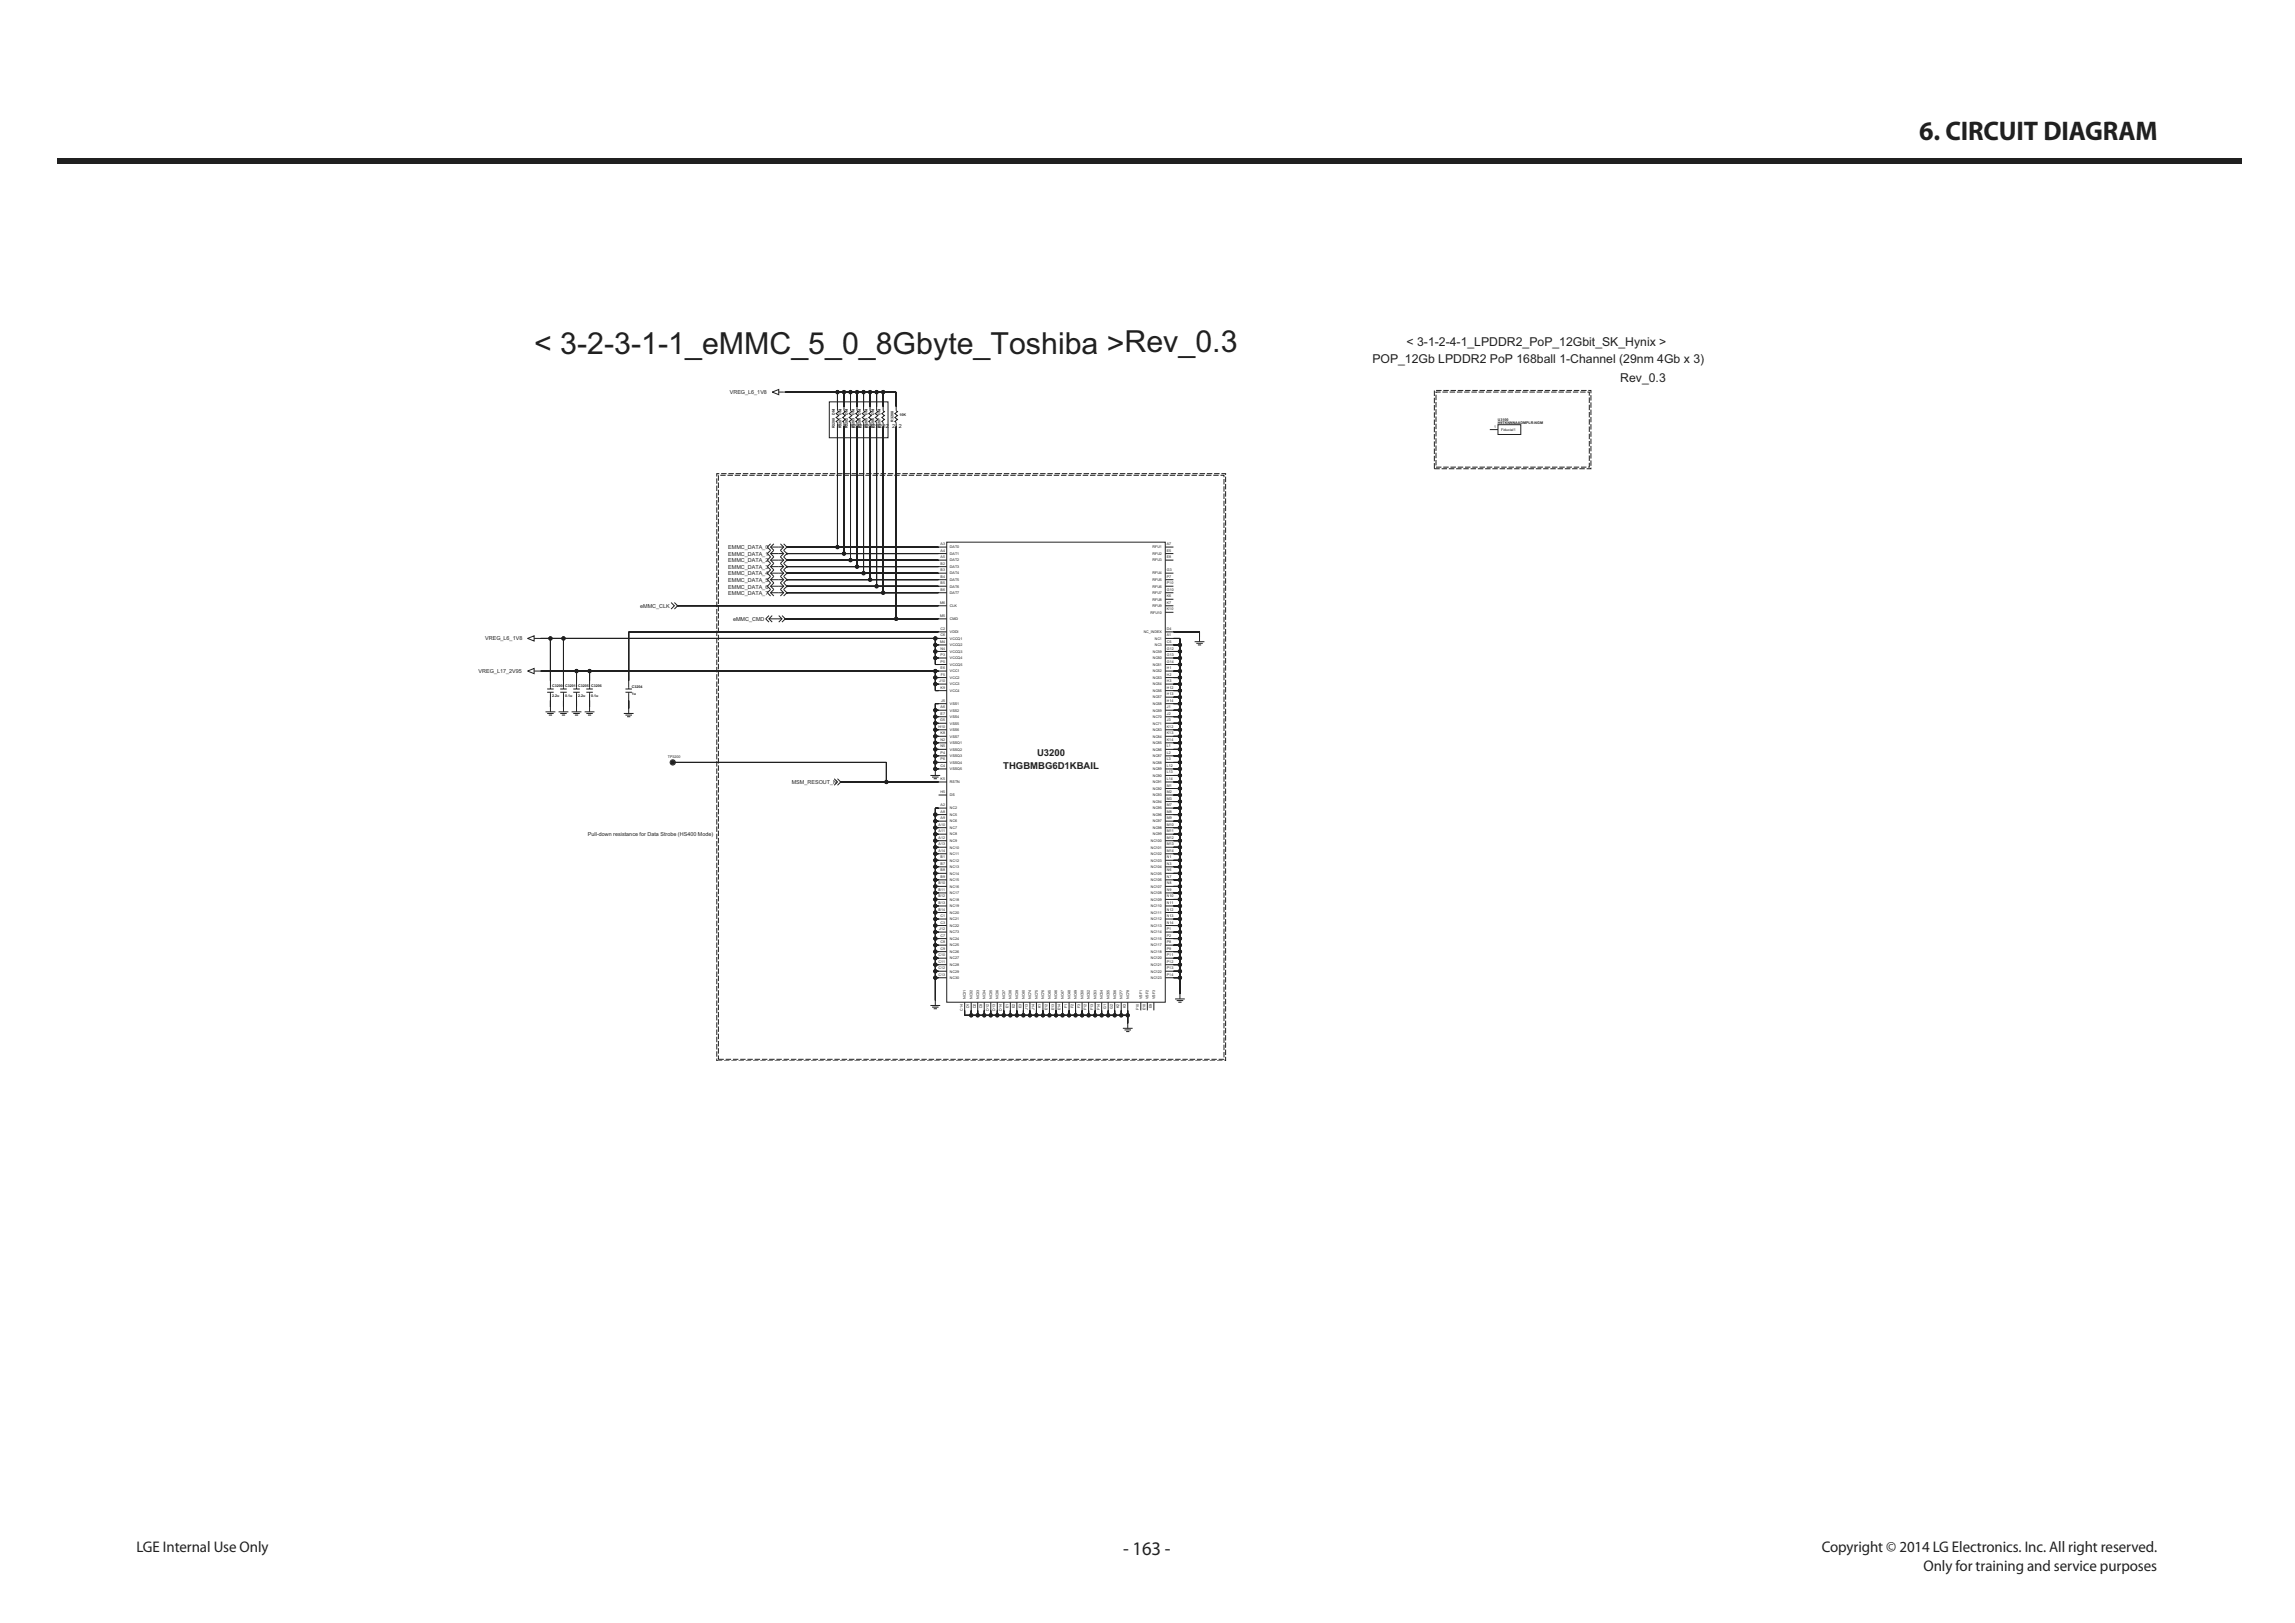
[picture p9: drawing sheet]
<svg xmlns="http://www.w3.org/2000/svg" width="420mm" height="297mm" viewBox="0 0 420 297" stroke-linecap="round" stroke-linejoin="round" font-family="sans-serif">
<defs><g id="words">
<text font-size="5.6" fill="#231f20" x="97.8" y="64.8">&lt; 3-2-3-1-1_eMMC_5_0_8Gbyte_Toshiba &gt;Rev_0.3</text>
<text font-size="4.9" fill="#231f20" x="351.4" y="25.7">6. CIRCUIT DIAGRAM</text>
<text font-size="3.5" fill="#231f20" x="205.6" y="284.6">- 163 -</text>
<g font-size="2.8" fill="#231f20">
<text x="25" y="284.1">LGE Internal Use Only</text>
<text x="333.5" y="284.1">Copyright © 2014 LG Electronics. Inc. All right reserved.</text>
<text x="352.2" y="287.5">Only for training and service purposes</text>
</g>
<g font-size="2.2" fill="#231f20">
<text x="257.5" y="63.3">&lt; 3-1-2-4-1_LPDDR2_PoP_12Gbit_SK_Hynix &gt;</text>
<text x="251.2" y="66.4">POP_12Gb LPDDR2 PoP 168ball 1-Channel (29nm 4Gb x 3)</text>
<text x="296.6" y="69.9">Rev_0.3</text>
</g>
<g font-size="1.7" fill="#231f20">
<text x="183.7" y="140.8">THGBMBG6D1KBAIL</text>
<text x="189.9" y="138.4">U3200</text>
</g>
<g font-size="1" fill="#231f20">
<text x="133.6" y="72">VREG_L6_1V8</text>
<text x="153.3" y="78.3">1</text>
<text x="154.5" y="78.3">1</text>
<text x="155.7" y="78.3">12</text>
<text x="156.9" y="78.3">12</text>
<text x="158.1" y="78.3">1212</text>
<text x="160.5" y="78.3">1212</text>
<text x="163.4" y="78.3">2</text>
<text x="164.5" y="78.3">2</text>
<text x="133.3" y="100.5">EMMC_DATA_0</text>
<text x="133.3" y="101.7">EMMC_DATA_1</text>
<text x="133.3" y="105.3">EMMC_DATA_4</text>
<text x="133.3" y="106.5">EMMC_DATA_5</text>
<text x="133.3" y="107.7">EMMC_DATA_6</text>
<text x="133.3" y="104.1">EMMC_DATA_3</text>
<text x="133.3" y="102.9">EMMC_DATA_2</text>
<text x="117.2" y="111.3">eMMC_CLK</text>
<text x="133.3" y="108.9">EMMC_DATA_7</text>
<text x="134.2" y="113.7">eMMC_CMD</text>
<text x="88.8" y="117.1">VREG_L6_1V8</text>
<text x="87.6" y="123.1">VREG_L17_2V95</text>
<text x="145" y="143.5">MSM_RESOUT_N</text>
<text x="107.6" y="153.1">Pull-down resistance for Data Strobe (HS400 Mode)</text>
</g>
<g font-size=".7" fill="#231f20">
<text x="152.9" y="75.9" transform="rotate(-90 152.9 75.9)">DNI</text>
<text x="154" y="75.9" transform="rotate(-90 154 75.9)">DNI</text>
<text x="155.2" y="75.9" transform="rotate(-90 155.2 75.9)">DNI</text>
<text x="156.4" y="75.9" transform="rotate(-90 156.4 75.9)">DNI</text>
<text x="157.6" y="75.9" transform="rotate(-90 157.6 75.9)">DNI</text>
<text x="158.8" y="75.9" transform="rotate(-90 158.8 75.9)">DNI</text>
<text x="160" y="75.9" transform="rotate(-90 160 75.9)">DNI</text>
<text x="161.2" y="75.9" transform="rotate(-90 161.2 75.9)">DNI</text>
<text x="163.6" y="77.2" transform="rotate(-90 163.6 77.2)">R3208</text>
<text x="164.7" y="76.1">10K</text>
<text x="274.2" y="77.6">H9TKNNNAADMPLR-NGM</text>
<text x="274.2" y="77">U3100</text>
<text x="152.9" y="78.4" transform="rotate(-90 152.9 78.4)">R3200</text>
<text x="154" y="78.4" transform="rotate(-90 154 78.4)">R3201</text>
<text x="155.2" y="78.4" transform="rotate(-90 155.2 78.4)">R3202</text>
<text x="156.4" y="78.4" transform="rotate(-90 156.4 78.4)">R3203</text>
<text x="157.6" y="78.4" transform="rotate(-90 157.6 78.4)">R3204</text>
<text x="158.8" y="78.4" transform="rotate(-90 158.8 78.4)">R3205</text>
<text x="160" y="78.4" transform="rotate(-90 160 78.4)">R3206</text>
<text x="161.2" y="78.4" transform="rotate(-90 161.2 78.4)">R3207</text>
<text x="273.6" y="78.3">1</text>
<text x="274.8" y="78.9">Fiducial1</text>
<text x="172.2" y="101">A4</text>
<text x="172.2" y="99.8">A3</text>
<text x="173.9" y="100.4">DAT0</text>
<text x="173.9" y="101.6">DAT1</text>
<text x="211" y="100.4">RFU1</text>
<text x="211" y="101.6">RFU2</text>
<text x="213.6" y="101">E5</text>
<text x="213.6" y="99.8">A7</text>
<text x="172.2" y="106.9">B5</text>
<text x="172.2" y="105.7">B4</text>
<text x="172.2" y="104.5">B3</text>
<text x="172.2" y="103.3">B2</text>
<text x="172.2" y="102.2">A5</text>
<text x="173.9" y="102.7">DAT2</text>
<text x="173.9" y="103.9">DAT3</text>
<text x="173.9" y="105.1">DAT4</text>
<text x="173.9" y="106.3">DAT5</text>
<text x="173.9" y="107.5">DAT6</text>
<text x="211" y="106.3">RFU5</text>
<text x="211" y="107.5">RFU6</text>
<text x="211" y="102.7">RFU3</text>
<text x="211" y="105.1">RFU4</text>
<text x="213.6" y="104.5">G3</text>
<text x="213.6" y="102.2">E8</text>
<text x="213.6" y="106.9">P10</text>
<text x="213.6" y="105.7">P7</text>
<text x="172.1" y="112.9">M5</text>
<text x="172.1" y="110.5">M6</text>
<text x="172.2" y="108.1">B6</text>
<text x="173.9" y="108.7">DAT7</text>
<text x="173.9" y="111.1">CLK</text>
<text x="173.9" y="113.5">CMD</text>
<text x="210.6" y="112.3">RFU10</text>
<text x="211" y="108.7">RFU7</text>
<text x="211" y="109.9">RFU8</text>
<text x="211" y="111.1">RFU9</text>
<text x="213.6" y="108.1">G10</text>
<text x="213.6" y="111.7">K10</text>
<text x="213.6" y="110.5">K7</text>
<text x="213.6" y="109.3">K6</text>
<text x="172.1" y="117.7">M4</text>
<text x="172.2" y="118.9">N4</text>
<text x="172.2" y="116.5">C6</text>
<text x="172.2" y="115.3">C2</text>
<text x="173.9" y="115.9">VDDI</text>
<text x="173.9" y="117.1">VCCQ1</text>
<text x="173.9" y="118.3">VCCQ2</text>
<text x="173.9" y="119.5">VCCQ3</text>
<text x="209.4" y="115.9">NC_INDEX</text>
<text x="211" y="119.5">NC59</text>
<text x="211.4" y="117.1">NC1</text>
<text x="211.4" y="118.3">NC3</text>
<text x="213.6" y="118.9">G12</text>
<text x="213.6" y="115.3">D4</text>
<text x="213.6" y="117.7">C5</text>
<text x="213.6" y="116.5">A1</text>
<text x="101.1" y="125.7">C3200 C3201 C3205 C3206</text>
<text x="115.7" y="126">C3204</text>
<text x="172" y="124.8">J10</text>
<text x="172.2" y="121.3">P5</text>
<text x="172.2" y="120.1">P3</text>
<text x="172.2" y="122.5">E6</text>
<text x="172.3" y="123.6">F5</text>
<text x="173.9" y="120.7">VCCQ4</text>
<text x="173.9" y="121.9">VCCQ5</text>
<text x="173.9" y="123.1">VCC1</text>
<text x="173.9" y="124.2">VCC2</text>
<text x="173.9" y="125.4">VCC3</text>
<text x="211" y="120.7">NC60</text>
<text x="211" y="121.9">NC61</text>
<text x="211" y="123.1">NC62</text>
<text x="211" y="124.2">NC63</text>
<text x="211" y="125.4">NC64</text>
<text x="213.6" y="124.8">H3</text>
<text x="213.6" y="123.6">H2</text>
<text x="213.6" y="122.5">H1</text>
<text x="213.6" y="121.3">G14</text>
<text x="213.6" y="120.1">G13</text>
<text x="101.1" y="127.5">2.2u</text>
<text x="103.5" y="127.5">0.1u</text>
<text x="105.8" y="127.5">2.2u</text>
<text x="108.2" y="127.5">0.1u</text>
<text x="115.7" y="127.2">1u</text>
<text x="172.2" y="129.6">A6</text>
<text x="172.2" y="130.8">E7</text>
<text x="172.2" y="126">K9</text>
<text x="172.3" y="128.4">J5</text>
<text x="173.9" y="129">VSS1</text>
<text x="173.9" y="126.6">VCC4</text>
<text x="173.9" y="131.4">VSS4</text>
<text x="173.9" y="130.2">VSS2</text>
<text x="211" y="126.6">NC66</text>
<text x="211" y="127.8">NC67</text>
<text x="211" y="129">NC68</text>
<text x="211" y="130.2">NC69</text>
<text x="211" y="131.4">NC70</text>
<text x="213.6" y="130.8">J2</text>
<text x="213.6" y="129.6">J1</text>
<text x="213.6" y="128.4">H14</text>
<text x="213.6" y="127.2">H13</text>
<text x="213.6" y="126">H12</text>
<text x="171.8" y="133.2">H10</text>
<text x="172.1" y="132">G5</text>
<text x="172.2" y="136.8">N5</text>
<text x="172.2" y="135.6">N2</text>
<text x="172.2" y="138">P4</text>
<text x="172.2" y="134.4">K8</text>
<text x="173.9" y="132.6">VSS5</text>
<text x="173.9" y="133.8">VSS6</text>
<text x="173.9" y="135">VSS7</text>
<text x="173.9" y="136.2">VSSQ1</text>
<text x="173.9" y="137.4">VSSQ2</text>
<text x="211" y="132.6">NC71</text>
<text x="211" y="133.8">NC83</text>
<text x="211" y="135">NC84</text>
<text x="211" y="136.2">NC85</text>
<text x="211" y="137.4">NC86</text>
<text x="213.6" y="132">J3</text>
<text x="213.6" y="138">L2</text>
<text x="213.6" y="136.8">L1</text>
<text x="213.6" y="135.6">K14</text>
<text x="213.6" y="134.4">K13</text>
<text x="213.6" y="133.2">K12</text>
<text x="122.3" y="138.8">TP3200</text>
<text x="172.2" y="140.4">C4</text>
<text x="172.2" y="139.2">P6</text>
<text x="172.2" y="142.8">K5</text>
<text x="173.9" y="143.4">RSTN</text>
<text x="173.9" y="141">VSSQ5</text>
<text x="173.9" y="138.6">VSSQ3</text>
<text x="173.9" y="139.8">VSSQ4</text>
<text x="211" y="138.6">NC87</text>
<text x="211" y="139.8">NC88</text>
<text x="211" y="141">NC89</text>
<text x="211" y="142.2">NC90</text>
<text x="211" y="143.4">NC91</text>
<text x="213.6" y="144">M1</text>
<text x="213.6" y="142.8">L14</text>
<text x="213.6" y="141.6">L13</text>
<text x="213.6" y="140.4">L12</text>
<text x="213.6" y="139.2">L3</text>
<text x="172.2" y="145.1">H5</text>
<text x="172.2" y="149.9">A9</text>
<text x="172.2" y="148.7">A8</text>
<text x="172.2" y="147.5">A2</text>
<text x="173.9" y="145.7">DS</text>
<text x="173.9" y="148.1">NC2</text>
<text x="173.9" y="149.3">NC5</text>
<text x="211" y="144.6">NC92</text>
<text x="211" y="145.7">NC93</text>
<text x="211" y="146.9">NC94</text>
<text x="211" y="148.1">NC95</text>
<text x="211" y="149.3">NC96</text>
<text x="213.6" y="149.9">M9</text>
<text x="213.6" y="148.7">M8</text>
<text x="213.6" y="147.5">M7</text>
<text x="213.6" y="146.3">M3</text>
<text x="213.6" y="145.1">M2</text>
<text x="171.8" y="155.9">A14</text>
<text x="171.8" y="154.7">A13</text>
<text x="171.8" y="153.5">A12</text>
<text x="171.8" y="152.3">A11</text>
<text x="171.8" y="151.1">A10</text>
<text x="173.9" y="150.5">NC6</text>
<text x="173.9" y="151.7">NC7</text>
<text x="173.9" y="152.9">NC8</text>
<text x="173.9" y="154.1">NC9</text>
<text x="173.9" y="155.3">NC10</text>
<text x="210.7" y="154.1">NC100</text>
<text x="210.7" y="155.3">NC101</text>
<text x="211" y="150.5">NC97</text>
<text x="211" y="151.7">NC98</text>
<text x="211" y="152.9">NC99</text>
<text x="213.6" y="155.9">M14</text>
<text x="213.6" y="154.7">M13</text>
<text x="213.6" y="153.5">M12</text>
<text x="213.6" y="152.3">M11</text>
<text x="213.6" y="151.1">M10</text>
<text x="171.8" y="161.9">B10</text>
<text x="172.2" y="160.7">B9</text>
<text x="172.2" y="159.5">B8</text>
<text x="172.2" y="158.3">B7</text>
<text x="172.2" y="157.1">B1</text>
<text x="173.9" y="156.5">NC11</text>
<text x="173.9" y="157.7">NC12</text>
<text x="173.9" y="158.9">NC13</text>
<text x="173.9" y="160.1">NC14</text>
<text x="173.9" y="161.3">NC15</text>
<text x="210.7" y="156.5">NC102</text>
<text x="210.7" y="157.7">NC103</text>
<text x="210.7" y="158.9">NC104</text>
<text x="210.7" y="160.1">NC105</text>
<text x="210.7" y="161.3">NC106</text>
<text x="213.6" y="161.9">N8</text>
<text x="213.6" y="160.7">N7</text>
<text x="213.6" y="159.5">N6</text>
<text x="213.6" y="158.3">N3</text>
<text x="213.6" y="157.1">N1</text>
<text x="171.8" y="166.6">B14</text>
<text x="171.8" y="165.5">B13</text>
<text x="171.8" y="164.3">B12</text>
<text x="171.8" y="163.1">B11</text>
<text x="172.2" y="167.8">C1</text>
<text x="173.9" y="162.5">NC16</text>
<text x="173.9" y="163.7">NC17</text>
<text x="173.9" y="164.9">NC18</text>
<text x="173.9" y="166">NC19</text>
<text x="173.9" y="167.2">NC20</text>
<text x="210.7" y="162.5">NC107</text>
<text x="210.7" y="163.7">NC108</text>
<text x="210.7" y="164.9">NC109</text>
<text x="210.7" y="166">NC110</text>
<text x="210.7" y="167.2">NC111</text>
<text x="213.6" y="167.8">N13</text>
<text x="213.6" y="166.6">N12</text>
<text x="213.6" y="165.5">N11</text>
<text x="213.6" y="164.3">N10</text>
<text x="213.6" y="163.1">N9</text>
<text x="172" y="170.2">J12</text>
<text x="172.2" y="173.8">C9</text>
<text x="172.2" y="172.6">C8</text>
<text x="172.2" y="171.4">C7</text>
<text x="172.2" y="169">C3</text>
<text x="173.9" y="170.8">NC73</text>
<text x="173.9" y="168.4">NC21</text>
<text x="173.9" y="169.6">NC22</text>
<text x="173.9" y="172">NC24</text>
<text x="173.9" y="173.2">NC25</text>
<text x="210.7" y="168.4">NC112</text>
<text x="210.7" y="169.6">NC113</text>
<text x="210.7" y="170.8">NC114</text>
<text x="210.7" y="172">NC115</text>
<text x="210.7" y="173.2">NC117</text>
<text x="213.6" y="173.8">P9</text>
<text x="213.6" y="172.6">P8</text>
<text x="213.6" y="171.4">P2</text>
<text x="213.6" y="170.2">P1</text>
<text x="213.6" y="169">N14</text>
<text x="171.8" y="178.6">C13</text>
<text x="171.8" y="177.4">C12</text>
<text x="171.8" y="176.2">C11</text>
<text x="171.8" y="175">C10</text>
<text x="173.9" y="174.4">NC26</text>
<text x="173.9" y="175.6">NC27</text>
<text x="173.9" y="176.8">NC28</text>
<text x="173.9" y="178">NC29</text>
<text x="173.9" y="179.2">NC30</text>
<text x="210.7" y="174.4">NC118</text>
<text x="210.7" y="175.6">NC120</text>
<text x="210.7" y="176.8">NC121</text>
<text x="210.7" y="178">NC122</text>
<text x="210.7" y="179.2">NC123</text>
<text x="213.6" y="178.6">P14</text>
<text x="213.6" y="177.4">P13</text>
<text x="213.6" y="176.2">P12</text>
<text x="213.6" y="175">P11</text>
<text x="176.2" y="184.9" transform="rotate(-90 176.2 184.9)">C14</text>
<text x="176.8" y="182.8" transform="rotate(-90 176.8 182.8)">NC31</text>
<text x="177.4" y="184.6" transform="rotate(-90 177.4 184.6)">D1</text>
<text x="178" y="182.8" transform="rotate(-90 178 182.8)">NC32</text>
<text x="178.6" y="184.6" transform="rotate(-90 178.6 184.6)">D2</text>
<text x="179.2" y="182.8" transform="rotate(-90 179.2 182.8)">NC33</text>
<text x="179.8" y="184.6" transform="rotate(-90 179.8 184.6)">D3</text>
<text x="180.4" y="182.8" transform="rotate(-90 180.4 182.8)">NC34</text>
<text x="181" y="184.9" transform="rotate(-90 181 184.9)">D12</text>
<text x="181.6" y="182.8" transform="rotate(-90 181.6 182.8)">NC35</text>
<text x="182.2" y="184.9" transform="rotate(-90 182.2 184.9)">D13</text>
<text x="182.8" y="182.8" transform="rotate(-90 182.8 182.8)">NC36</text>
<text x="183.4" y="184.9" transform="rotate(-90 183.4 184.9)">D14</text>
<text x="184" y="182.8" transform="rotate(-90 184 182.8)">NC37</text>
<text x="184.6" y="184.5" transform="rotate(-90 184.6 184.5)">E1</text>
<text x="185.2" y="182.8" transform="rotate(-90 185.2 182.8)">NC38</text>
<text x="185.8" y="184.5" transform="rotate(-90 185.8 184.5)">E2</text>
<text x="186.4" y="182.8" transform="rotate(-90 186.4 182.8)">NC39</text>
<text x="187" y="184.5" transform="rotate(-90 187 184.5)">E3</text>
<text x="187.6" y="182.8" transform="rotate(-90 187.6 182.8)">NC40</text>
<text x="188.2" y="184.8" transform="rotate(-90 188.2 184.8)">J13</text>
<text x="188.8" y="182.8" transform="rotate(-90 188.8 182.8)">NC74</text>
<text x="189.4" y="184.8" transform="rotate(-90 189.4 184.8)">J14</text>
<text x="190" y="182.8" transform="rotate(-90 190 182.8)">NC75</text>
<text x="190.6" y="184.5" transform="rotate(-90 190.6 184.5)">K1</text>
<text x="191.2" y="182.8" transform="rotate(-90 191.2 182.8)">NC76</text>
<text x="191.8" y="184.9" transform="rotate(-90 191.8 184.9)">E12</text>
<text x="192.4" y="182.8" transform="rotate(-90 192.4 182.8)">NC45</text>
<text x="193" y="184.9" transform="rotate(-90 193 184.9)">E13</text>
<text x="193.6" y="182.8" transform="rotate(-90 193.6 182.8)">NC46</text>
<text x="194.2" y="184.9" transform="rotate(-90 194.2 184.9)">E14</text>
<text x="194.8" y="182.8" transform="rotate(-90 194.8 182.8)">NC47</text>
<text x="195.4" y="184.5" transform="rotate(-90 195.4 184.5)">F1</text>
<text x="196" y="182.8" transform="rotate(-90 196 182.8)">NC48</text>
<text x="196.6" y="184.5" transform="rotate(-90 196.6 184.5)">F2</text>
<text x="197.1" y="182.8" transform="rotate(-90 197.1 182.8)">NC49</text>
<text x="197.7" y="184.5" transform="rotate(-90 197.7 184.5)">F3</text>
<text x="198.3" y="182.8" transform="rotate(-90 198.3 182.8)">NC50</text>
<text x="198.9" y="184.9" transform="rotate(-90 198.9 184.9)">F12</text>
<text x="199.5" y="182.8" transform="rotate(-90 199.5 182.8)">NC52</text>
<text x="200.1" y="184.9" transform="rotate(-90 200.1 184.9)">F13</text>
<text x="200.7" y="182.8" transform="rotate(-90 200.7 182.8)">NC53</text>
<text x="201.3" y="184.9" transform="rotate(-90 201.3 184.9)">F14</text>
<text x="201.9" y="182.8" transform="rotate(-90 201.9 182.8)">NC54</text>
<text x="202.5" y="184.6" transform="rotate(-90 202.5 184.6)">G1</text>
<text x="203.1" y="182.8" transform="rotate(-90 203.1 182.8)">NC55</text>
<text x="203.7" y="184.6" transform="rotate(-90 203.7 184.6)">G2</text>
<text x="204.3" y="182.8" transform="rotate(-90 204.3 182.8)">NC56</text>
<text x="204.9" y="184.5" transform="rotate(-90 204.9 184.5)">K2</text>
<text x="205.5" y="182.8" transform="rotate(-90 205.5 182.8)">NC77</text>
<text x="206.1" y="184.5" transform="rotate(-90 206.1 184.5)">K3</text>
<text x="206.7" y="182.8" transform="rotate(-90 206.7 182.8)">NC78</text>
<text x="208.5" y="184.9" transform="rotate(-90 208.5 184.9)">F10</text>
<text x="209.1" y="182.8" transform="rotate(-90 209.1 182.8)">VSF1</text>
<text x="209.7" y="184.9" transform="rotate(-90 209.7 184.9)">E10</text>
<text x="210.3" y="182.8" transform="rotate(-90 210.3 182.8)">VSF2</text>
<text x="210.9" y="184.5" transform="rotate(-90 210.9 184.5)">E9</text>
<text x="211.5" y="182.8" transform="rotate(-90 211.5 182.8)">VSF3</text>
</g>
</g></defs>
<path d="M10.4 29h400v1h-400z" fill="#231f20"/>
<path d="M123.2 139.5h.1M123.2 139.4v.3" fill="none" stroke="#231f20" stroke-width=".18"/>
<circle cx="123.2" cy="139.5" r=".3" fill="#231f20"/>
<g fill="none" stroke="#231f20" stroke-width=".18">
<path d="M141.4 71.8l1.2-.5v.9zM142.6 71.8h1.2M272.7 78.6h1.5M274.2 77.7h4.2v1.8h-4.2zM141.1 99.5l-.6 .6 .6 .6M141.7 99.5l-.6 .6 .6 .6M142.9 99.5l.6 .6-.6 .6M143.5 99.5l.6 .6-.6 .6M141.1 100.1h2.4M144.1 100.1h.1"/>
<circle cx="123.2" cy="139.5" r=".3"/>
<circle cx="123.2" cy="139.5" r=".48"/>
</g>
<circle cx="144.1" cy="100.1" r=".06" fill="#231f20"/>
<g fill="none" stroke="#231f20" stroke-width=".18">
<path d="M141.1 101.3h2.4M141.1 100.7l-.6 .6 .6 .6M141.7 100.7l-.6 .6 .6 .6M142.9 100.7l.6 .6-.6 .6M143.5 100.7l.6 .6-.6 .6M144.1 101.3h.1"/>
<circle cx="144.1" cy="100.1" r=".06"/>
</g>
<circle cx="144.1" cy="101.3" r=".06" fill="#231f20"/>
<g fill="none" stroke="#231f20" stroke-width=".18">
<path d="M141.1 102.5h2.4M141.1 101.9l-.6 .6 .6 .6M141.7 101.9l-.6 .6 .6 .6M142.9 101.9l.6 .6-.6 .6M143.5 101.9l.6 .6-.6 .6M144.1 102.5h.1"/>
<circle cx="144.1" cy="101.3" r=".06"/>
</g>
<circle cx="144.1" cy="102.5" r=".06" fill="#231f20"/>
<g fill="none" stroke="#231f20" stroke-width=".18">
<path d="M141.1 103.7h2.4M141.1 103.1l-.6 .6 .6 .6M141.7 103.1l-.6 .6 .6 .6M142.9 103.1l.6 .6-.6 .6M143.5 103.1l.6 .6-.6 .6M144.1 103.7h.1"/>
<circle cx="144.1" cy="102.5" r=".06"/>
</g>
<circle cx="144.1" cy="103.7" r=".06" fill="#231f20"/>
<g fill="none" stroke="#231f20" stroke-width=".18">
<path d="M141.1 104.9h2.4M141.1 104.3l-.6 .6 .6 .6M141.7 104.3l-.6 .6 .6 .6M142.9 104.3l.6 .6-.6 .6M143.5 104.3l.6 .6-.6 .6M144.1 104.9h.1"/>
<circle cx="144.1" cy="103.7" r=".06"/>
</g>
<circle cx="144.1" cy="104.9" r=".06" fill="#231f20"/>
<g fill="none" stroke="#231f20" stroke-width=".18">
<path d="M141.1 106.1h2.4M141.1 105.5l-.6 .6 .6 .6M141.7 105.5l-.6 .6 .6 .6M142.9 105.5l.6 .6-.6 .6M143.5 105.5l.6 .6-.6 .6M144.1 106.1h.1"/>
<circle cx="144.1" cy="104.9" r=".06"/>
</g>
<circle cx="144.1" cy="106.1" r=".06" fill="#231f20"/>
<g fill="none" stroke="#231f20" stroke-width=".18">
<path d="M141.1 107.3h2.4M141.1 106.7l-.6 .6 .6 .6M141.7 106.7l-.6 .6 .6 .6M142.9 106.7l.6 .6-.6 .6M143.5 106.7l.6 .6-.6 .6M144.1 107.3h.1"/>
<circle cx="144.1" cy="106.1" r=".06"/>
</g>
<circle cx="144.1" cy="107.3" r=".06" fill="#231f20"/>
<g fill="none" stroke="#231f20" stroke-width=".18">
<path d="M141.1 108.5h2.4M141.1 107.9l-.6 .6 .6 .6M141.7 107.9l-.6 .6 .6 .6M142.9 107.9l.6 .6-.6 .6M143.5 107.9l.6 .6-.6 .6M144.1 108.5h.1"/>
<circle cx="144.1" cy="107.3" r=".06"/>
</g>
<circle cx="144.1" cy="108.5" r=".06" fill="#231f20"/>
<g fill="none" stroke="#231f20" stroke-width=".18">
<path d="M140.8 113.3h2.4M140.8 112.7l-.6 .6 .6 .6M141.4 112.7l-.6 .6 .6 .6M142.6 112.7l.6 .6-.6 .6M143.2 112.7l.6 .6-.6 .6M143.8 113.3h.1"/>
<circle cx="144.1" cy="108.5" r=".06"/>
</g>
<circle cx="143.8" cy="113.3" r=".06" fill="#231f20"/>
<g fill="none" stroke="#231f20" stroke-width=".18">
<path d="M122.9 110.3l.6 .6-.6 .6M123.5 110.3l.6 .6-.6 .6"/>
<circle cx="143.8" cy="113.3" r=".06"/>
</g>
<circle cx="124.1" cy="110.9" r=".06" fill="#231f20"/>
<g fill="none" stroke="#231f20" stroke-width=".18">
<path d="M96.6 116.8l1.2-.4v.9zM97.8 116.8h1.2M96.6 122.8l1.2-.5v1zM97.8 122.8h1.2M99.9 130.3h1.8M100.2 126.1h1.2M100.2 126.7h1.2M100.2 130.6h1.2M100.5 130.9h.6M100.8 124.6v1.5M100.8 126.7v1.5M100.8 129.4v.9"/>
<path d="M102.3 130.3h1.8M102.6 130.6h1.2M102.6 126.1h1.2M102.6 126.7h1.2M102.9 130.9h.6M103.2 129.4v.9M103.2 124.6v1.5M103.2 126.7v1.5M104.7 130.3h1.7M104.9 130.6h1.2M104.9 126.1h1.2M104.9 126.7h1.2"/>
<path d="M105.2 130.9h.6M105.5 124.6v1.5M105.5 126.7v1.5M105.5 129.4v.9M107 130.3h1.8M107.3 130.6h1.2M107.3 126.1h1.2M107.3 126.7h1.2M107.6 130.9h.6M107.9 129.4v.9M107.9 124.6v1.5M107.9 126.7v1.5"/>
<path d="M114.2 130.6h1.8M114.5 130.9h1.2M114.8 131.2h.6M115.1 129.7v.9M152.7 142.5l.6 .6-.6 .6M153.3 142.5l.6 .6-.6 .6M170.3 141.9h1.8M170.6 142.2h1.2M170.9 142.5h.6M171.2 141v.9"/>
<circle cx="124.1" cy="110.9" r=".06"/>
</g>
<circle cx="153.9" cy="143.1" r=".06" fill="#231f20"/>
<g fill="none" stroke="#231f20" stroke-width=".18">
<path d="M153.3 74.4v.8l.3 .1-.5 .4 .5 .4-.5 .3 .5 .4-.5 .3 .2 .2v.7M154.5 74.4v.8l.3 .1-.5 .4 .5 .4-.5 .3 .5 .4-.5 .3 .2 .2v.7M155.7 74.4v.8l.2 .1-.4 .4 .4 .4-.4 .3 .4 .4-.4 .3 .2 .2v.7M156.9 74.4v.8l.2 .1-.4 .4 .4 .4-.4 .3 .4 .4-.4 .3 .2 .2v.7M158.1 74.4v.8l.2 .1-.4 .4 .4 .4-.4 .3 .4 .4-.4 .3 .2 .2v.7M159.3 74.4v.8l.2 .1-.4 .4 .4 .4-.4 .3 .4 .4-.4 .3 .2 .2v.7M160.5 74.4v.8l.2 .1-.5 .4 .5 .4-.5 .3 .5 .4-.5 .3 .3 .2v.7M161.7 74.4v.8l.2 .1-.5 .4 .5 .4-.5 .3 .5 .4-.5 .3 .3 .2v.7M164.1 74.4v.8l.2 .1-.5 .4 .5 .4-.5 .3 .5 .4-.5 .3 .3 .2v.7M173.3 99.2h40v84.2h-40zM171.8 118h1.5M171.8 115.6h1.5"/>
<path d="M171.8 108.5h1.5M171.8 119.2h1.5M171.8 100.1h1.5M171.8 101.3h1.5M171.8 102.5h1.5M171.8 103.7h1.5M171.8 104.9h1.5M171.8 106.1h1.5M171.8 107.3h1.5M171.8 110.9h1.5M171.8 113.3h1.5M171.8 116.8h1.5"/>
<path d="M213.3 118h1.5M213.3 115.6h1.5M213.3 108.5h1.5M213.3 119.2h1.5M213.3 100.1h1.5M213.3 101.3h1.5M213.3 102.5h1.5M213.3 104.9h1.5M213.3 106.1h1.5M213.3 107.3h1.5M213.3 110.9h1.5M213.3 116.8h1.5"/>
<path d="M213.3 109.7h1.5M213.3 112.1h1.5M218.7 117.4h1.8M219 117.7h1.2M219.3 118h.6M219.6 116.5v.9M114.5 126.1h1.2M114.5 126.7h1.2M115.1 124.6v1.5M115.1 126.7v1.5M171.8 120.4h1.5M171.8 121.6h1.5"/>
<path d="M171.8 122.8h1.5M171.8 124h1.5M171.8 125.2h1.5M171.8 126.4h1.5M171.8 128.8h1.5M171.8 130h1.5M171.8 131.2h1.5M171.8 132.4h1.5M171.8 133.6h1.5M171.8 134.8h1.5M171.8 136h1.5M171.8 137.1h1.5"/>
<path d="M171.8 138.3h1.5M171.8 139.5h1.5M213.3 120.4h1.5M213.3 121.6h1.5M213.3 122.8h1.5M213.3 124h1.5M213.3 125.2h1.5M213.3 126.4h1.5M213.3 127.6h1.5M213.3 128.8h1.5M213.3 130h1.5M213.3 131.2h1.5"/>
<path d="M213.3 132.4h1.5M213.3 133.6h1.5M213.3 134.8h1.5M213.3 136h1.5M213.3 137.1h1.5M213.3 138.3h1.5M213.3 139.5h1.5M171.8 145.5h1.5M171.8 143.1h1.5M171.8 140.7h1.5M171.8 147.9h1.5M171.8 149.1h1.5"/>
<path d="M171.8 150.3h1.5M171.8 151.5h1.5M171.8 152.7h1.5M171.8 153.9h1.5M171.8 155.1h1.5M171.8 156.3h1.5M171.8 157.4h1.5M171.8 158.6h1.5M171.8 159.8h1.5M213.3 145.5h1.5M213.3 143.1h1.5M213.3 140.7h1.5"/>
<path d="M213.3 141.9h1.5M213.3 144.3h1.5M213.3 146.7h1.5M213.3 147.9h1.5M213.3 149.1h1.5M213.3 150.3h1.5M213.3 151.5h1.5M213.3 152.7h1.5M213.3 153.9h1.5M213.3 155.1h1.5M213.3 156.3h1.5M213.3 157.4h1.5"/>
<path d="M213.3 158.6h1.5M213.3 159.8h1.5M171.8 170.6h1.5M171.8 161h1.5M171.8 162.2h1.5M171.8 163.4h1.5M171.8 164.6h1.5M171.8 165.8h1.5M171.8 167h1.5M171.8 168.2h1.5M171.8 169.4h1.5M171.8 171.8h1.5"/>
<path d="M171.8 173h1.5M171.8 174.2h1.5M171.8 175.4h1.5M171.8 176.6h1.5M171.8 177.8h1.5M171.8 178.9h1.5M213.3 170.6h1.5M213.3 161h1.5M213.3 162.2h1.5M213.3 163.4h1.5M213.3 164.6h1.5M213.3 165.8h1.5"/>
<path d="M213.3 167h1.5M213.3 168.2h1.5M213.3 169.4h1.5M213.3 171.8h1.5M213.3 173h1.5M213.3 174.2h1.5M213.3 175.4h1.5M213.3 176.6h1.5M213.3 177.8h1.5M213.3 178.9h1.5M170.3 184h1.8M170.6 184.3h1.2"/>
<path d="M170.9 184.6h.6M171.2 183.1v.9M176.6 183.4v1.5M177.8 183.4v1.5M179 183.4v1.5M180.2 183.4v1.5M181.4 183.4v1.5M182.6 183.4v1.5M183.8 183.4v1.5M185 183.4v1.5M186.2 183.4v1.5M187.4 183.4v1.5"/>
<path d="M188.5 183.4v1.5M189.7 183.4v1.5M190.9 183.4v1.5M192.1 183.4v1.5M193.3 183.4v1.5M194.5 183.4v1.5M195.7 183.4v1.5M196.9 183.4v1.5M198.1 183.4v1.5M199.3 183.4v1.5M200.5 183.4v1.5M201.7 183.4v1.5"/>
<path d="M202.9 183.4v1.5M204.1 183.4v1.5M205.3 183.4v1.5M205.6 188.2h1.8M205.9 188.5h1.2M206.2 188.8h.6M206.5 187.3v.9M206.5 183.4v1.5M208.9 183.4v1.5M210 183.4v1.5M211.2 183.4v1.5M215.1 182.8h1.8"/>
<path d="M215.4 183.1h1.2M215.7 183.4h.6M216 181.9v.9"/>
<circle cx="153.9" cy="143.1" r=".06"/>
</g>
<path d="M171.2 170.6h.6z" fill="#231f20"/>
<path d="M171.2 170.6h.6" fill="none" stroke="#231f20" stroke-width=".18"/>
<path d="M171.2 163.4h.6z" fill="#231f20"/>
<path d="M171.2 163.4h.6" fill="none" stroke="#231f20" stroke-width=".18"/>
<path d="M171.2 162.2h.6z" fill="#231f20"/>
<path d="M171.2 162.2h.6" fill="none" stroke="#231f20" stroke-width=".18"/>
<path d="M171.2 161h.6z" fill="#231f20"/>
<path d="M171.2 161h.6" fill="none" stroke="#231f20" stroke-width=".18"/>
<path d="M171.2 159.8h.6z" fill="#231f20"/>
<path d="M171.2 159.8h.6" fill="none" stroke="#231f20" stroke-width=".18"/>
<path d="M171.2 158.6h.6z" fill="#231f20"/>
<path d="M171.2 158.6h.6" fill="none" stroke="#231f20" stroke-width=".18"/>
<path d="M171.2 156.3h.6z" fill="#231f20"/>
<path d="M171.2 156.3h.6" fill="none" stroke="#231f20" stroke-width=".18"/>
<path d="M171.2 152.7h.6z" fill="#231f20"/>
<path d="M171.2 152.7h.6" fill="none" stroke="#231f20" stroke-width=".18"/>
<path d="M171.2 147.9h.6z" fill="#231f20"/>
<path d="M171.2 147.9h.6" fill="none" stroke="#231f20" stroke-width=".18"/>
<path d="M171.2 147.9v1.2z" fill="#231f20"/>
<path d="M171.2 147.9v1.2" fill="none" stroke="#231f20" stroke-width=".18"/>
<path d="M171.2 149.1h.6z" fill="#231f20"/>
<path d="M171.2 149.1h.6" fill="none" stroke="#231f20" stroke-width=".18"/>
<path d="M171.2 149.1v1.2z" fill="#231f20"/>
<path d="M171.2 149.1v1.2" fill="none" stroke="#231f20" stroke-width=".18"/>
<path d="M171.2 150.3h.6z" fill="#231f20"/>
<path d="M171.2 150.3h.6" fill="none" stroke="#231f20" stroke-width=".18"/>
<path d="M171.2 150.3v1.2z" fill="#231f20"/>
<path d="M171.2 150.3v1.2" fill="none" stroke="#231f20" stroke-width=".18"/>
<path d="M171.2 151.5h.6z" fill="#231f20"/>
<path d="M171.2 151.5h.6" fill="none" stroke="#231f20" stroke-width=".18"/>
<path d="M171.2 151.5v1.2z" fill="#231f20"/>
<path d="M171.2 151.5v1.2" fill="none" stroke="#231f20" stroke-width=".18"/>
<path d="M171.2 152.7v1.2z" fill="#231f20"/>
<path d="M171.2 152.7v1.2" fill="none" stroke="#231f20" stroke-width=".18"/>
<path d="M171.2 153.9h.6z" fill="#231f20"/>
<path d="M171.2 153.9h.6" fill="none" stroke="#231f20" stroke-width=".18"/>
<path d="M171.2 153.9v1.2z" fill="#231f20"/>
<path d="M171.2 153.9v1.2" fill="none" stroke="#231f20" stroke-width=".18"/>
<path d="M171.2 155.1h.6z" fill="#231f20"/>
<path d="M171.2 155.1h.6" fill="none" stroke="#231f20" stroke-width=".18"/>
<path d="M171.2 155.1v1.2z" fill="#231f20"/>
<path d="M171.2 155.1v1.2" fill="none" stroke="#231f20" stroke-width=".18"/>
<path d="M171.2 156.3v1.1z" fill="#231f20"/>
<path d="M171.2 156.3v1.1" fill="none" stroke="#231f20" stroke-width=".18"/>
<path d="M171.2 157.4h.6z" fill="#231f20"/>
<path d="M171.2 157.4h.6" fill="none" stroke="#231f20" stroke-width=".18"/>
<path d="M171.2 157.4v1.2z" fill="#231f20"/>
<path d="M171.2 157.4v1.2" fill="none" stroke="#231f20" stroke-width=".18"/>
<path d="M171.2 158.6v1.2z" fill="#231f20"/>
<path d="M171.2 158.6v1.2" fill="none" stroke="#231f20" stroke-width=".18"/>
<path d="M171.2 159.8v1.2z" fill="#231f20"/>
<path d="M171.2 159.8v1.2" fill="none" stroke="#231f20" stroke-width=".18"/>
<path d="M171.2 161v1.2z" fill="#231f20"/>
<path d="M171.2 161v1.2" fill="none" stroke="#231f20" stroke-width=".18"/>
<path d="M171.2 162.2v1.2z" fill="#231f20"/>
<path d="M171.2 162.2v1.2" fill="none" stroke="#231f20" stroke-width=".18"/>
<path d="M171.2 163.4v1.2z" fill="#231f20"/>
<path d="M171.2 163.4v1.2" fill="none" stroke="#231f20" stroke-width=".18"/>
<path d="M171.2 164.6h.6z" fill="#231f20"/>
<path d="M171.2 164.6h.6" fill="none" stroke="#231f20" stroke-width=".18"/>
<path d="M171.2 164.6v1.2z" fill="#231f20"/>
<path d="M171.2 164.6v1.2" fill="none" stroke="#231f20" stroke-width=".18"/>
<path d="M171.2 165.8h.6z" fill="#231f20"/>
<path d="M171.2 165.8h.6" fill="none" stroke="#231f20" stroke-width=".18"/>
<path d="M171.2 165.8v1.2z" fill="#231f20"/>
<path d="M171.2 165.8v1.2" fill="none" stroke="#231f20" stroke-width=".18"/>
<path d="M171.2 167h.6z" fill="#231f20"/>
<path d="M171.2 167h.6" fill="none" stroke="#231f20" stroke-width=".18"/>
<path d="M171.2 167v1.2z" fill="#231f20"/>
<path d="M171.2 167v1.2" fill="none" stroke="#231f20" stroke-width=".18"/>
<path d="M171.2 168.2h.6z" fill="#231f20"/>
<path d="M171.2 168.2h.6" fill="none" stroke="#231f20" stroke-width=".18"/>
<path d="M171.2 168.2v1.2z" fill="#231f20"/>
<path d="M171.2 168.2v1.2" fill="none" stroke="#231f20" stroke-width=".18"/>
<path d="M171.2 169.4h.6z" fill="#231f20"/>
<path d="M171.2 169.4h.6" fill="none" stroke="#231f20" stroke-width=".18"/>
<path d="M171.2 169.4v1.2z" fill="#231f20"/>
<path d="M171.2 169.4v1.2" fill="none" stroke="#231f20" stroke-width=".18"/>
<path d="M171.2 170.6v1.2z" fill="#231f20"/>
<path d="M171.2 170.6v1.2" fill="none" stroke="#231f20" stroke-width=".18"/>
<path d="M171.2 173h.6z" fill="#231f20"/>
<path d="M171.2 173h.6M171.2 178.9v4.2z" fill="none" stroke="#231f20" stroke-width=".18"/>
<path d="M171.2 178.9h.6z" fill="#231f20"/>
<path d="M171.2 178.9h.6" fill="none" stroke="#231f20" stroke-width=".18"/>
<path d="M171.2 177.8v1.1z" fill="#231f20"/>
<path d="M171.2 177.8v1.1" fill="none" stroke="#231f20" stroke-width=".18"/>
<path d="M171.2 177.8h.6z" fill="#231f20"/>
<path d="M171.2 177.8h.6" fill="none" stroke="#231f20" stroke-width=".18"/>
<path d="M171.2 176.6v1.2z" fill="#231f20"/>
<path d="M171.2 176.6v1.2" fill="none" stroke="#231f20" stroke-width=".18"/>
<path d="M171.2 176.6h.6z" fill="#231f20"/>
<path d="M171.2 176.6h.6" fill="none" stroke="#231f20" stroke-width=".18"/>
<path d="M171.2 175.4v1.2z" fill="#231f20"/>
<path d="M171.2 175.4v1.2" fill="none" stroke="#231f20" stroke-width=".18"/>
<path d="M171.2 175.4h.6z" fill="#231f20"/>
<path d="M171.2 175.4h.6" fill="none" stroke="#231f20" stroke-width=".18"/>
<path d="M171.2 174.2v1.2z" fill="#231f20"/>
<path d="M171.2 174.2v1.2" fill="none" stroke="#231f20" stroke-width=".18"/>
<path d="M171.2 174.2h.6z" fill="#231f20"/>
<path d="M171.2 174.2h.6" fill="none" stroke="#231f20" stroke-width=".18"/>
<path d="M171.2 173v1.2z" fill="#231f20"/>
<path d="M171.2 173v1.2" fill="none" stroke="#231f20" stroke-width=".18"/>
<path d="M171.2 171.8v1.2z" fill="#231f20"/>
<path d="M171.2 171.8v1.2" fill="none" stroke="#231f20" stroke-width=".18"/>
<path d="M171.2 171.8h.6z" fill="#231f20"/>
<path d="M171.2 171.8h.6" fill="none" stroke="#231f20" stroke-width=".18"/>
<circle cx="171.2" cy="149.1" r=".3" fill="#231f20"/>
<circle cx="171.2" cy="149.1" r=".3" fill="none" stroke="#231f20" stroke-width=".18"/>
<circle cx="171.2" cy="150.3" r=".3" fill="#231f20"/>
<circle cx="171.2" cy="150.3" r=".3" fill="none" stroke="#231f20" stroke-width=".18"/>
<circle cx="171.2" cy="151.5" r=".3" fill="#231f20"/>
<circle cx="171.2" cy="151.5" r=".3" fill="none" stroke="#231f20" stroke-width=".18"/>
<circle cx="171.2" cy="152.7" r=".3" fill="#231f20"/>
<circle cx="171.2" cy="152.7" r=".3" fill="none" stroke="#231f20" stroke-width=".18"/>
<circle cx="171.2" cy="153.9" r=".3" fill="#231f20"/>
<circle cx="171.2" cy="153.9" r=".3" fill="none" stroke="#231f20" stroke-width=".18"/>
<circle cx="171.2" cy="155.1" r=".3" fill="#231f20"/>
<circle cx="171.2" cy="155.1" r=".3" fill="none" stroke="#231f20" stroke-width=".18"/>
<circle cx="171.2" cy="156.3" r=".3" fill="#231f20"/>
<circle cx="171.2" cy="156.3" r=".3" fill="none" stroke="#231f20" stroke-width=".18"/>
<circle cx="171.2" cy="157.4" r=".3" fill="#231f20"/>
<circle cx="171.2" cy="157.4" r=".3" fill="none" stroke="#231f20" stroke-width=".18"/>
<circle cx="171.2" cy="158.6" r=".3" fill="#231f20"/>
<circle cx="171.2" cy="158.6" r=".3" fill="none" stroke="#231f20" stroke-width=".18"/>
<circle cx="171.2" cy="159.8" r=".3" fill="#231f20"/>
<circle cx="171.2" cy="159.8" r=".3" fill="none" stroke="#231f20" stroke-width=".18"/>
<circle cx="171.2" cy="161" r=".3" fill="#231f20"/>
<circle cx="171.2" cy="161" r=".3" fill="none" stroke="#231f20" stroke-width=".18"/>
<circle cx="171.2" cy="162.2" r=".3" fill="#231f20"/>
<circle cx="171.2" cy="162.2" r=".3" fill="none" stroke="#231f20" stroke-width=".18"/>
<circle cx="171.2" cy="163.4" r=".3" fill="#231f20"/>
<circle cx="171.2" cy="163.4" r=".3" fill="none" stroke="#231f20" stroke-width=".18"/>
<circle cx="171.2" cy="164.6" r=".3" fill="#231f20"/>
<circle cx="171.2" cy="164.6" r=".3" fill="none" stroke="#231f20" stroke-width=".18"/>
<circle cx="171.2" cy="165.8" r=".3" fill="#231f20"/>
<circle cx="171.2" cy="165.8" r=".3" fill="none" stroke="#231f20" stroke-width=".18"/>
<circle cx="171.2" cy="167" r=".3" fill="#231f20"/>
<circle cx="171.2" cy="167" r=".3" fill="none" stroke="#231f20" stroke-width=".18"/>
<circle cx="171.2" cy="168.2" r=".3" fill="#231f20"/>
<circle cx="171.2" cy="168.2" r=".3" fill="none" stroke="#231f20" stroke-width=".18"/>
<circle cx="171.2" cy="169.4" r=".3" fill="#231f20"/>
<circle cx="171.2" cy="169.4" r=".3" fill="none" stroke="#231f20" stroke-width=".18"/>
<circle cx="171.2" cy="170.6" r=".3" fill="#231f20"/>
<circle cx="171.2" cy="170.6" r=".3" fill="none" stroke="#231f20" stroke-width=".18"/>
<circle cx="171.2" cy="178.9" r=".3" fill="#231f20"/>
<circle cx="171.2" cy="178.9" r=".3" fill="none" stroke="#231f20" stroke-width=".18"/>
<circle cx="171.2" cy="177.8" r=".3" fill="#231f20"/>
<circle cx="171.2" cy="177.8" r=".3" fill="none" stroke="#231f20" stroke-width=".18"/>
<circle cx="171.2" cy="176.6" r=".3" fill="#231f20"/>
<circle cx="171.2" cy="176.6" r=".3" fill="none" stroke="#231f20" stroke-width=".18"/>
<circle cx="171.2" cy="175.4" r=".3" fill="#231f20"/>
<circle cx="171.2" cy="175.4" r=".3" fill="none" stroke="#231f20" stroke-width=".18"/>
<circle cx="171.2" cy="174.2" r=".3" fill="#231f20"/>
<circle cx="171.2" cy="174.2" r=".3" fill="none" stroke="#231f20" stroke-width=".18"/>
<circle cx="171.2" cy="173" r=".3" fill="#231f20"/>
<circle cx="171.2" cy="173" r=".3" fill="none" stroke="#231f20" stroke-width=".18"/>
<circle cx="171.2" cy="171.8" r=".3" fill="#231f20"/>
<circle cx="171.2" cy="171.8" r=".3" fill="none" stroke="#231f20" stroke-width=".18"/>
<path d="M105.5 128.2v1.2z" fill="#231f20"/>
<path d="M105.5 128.2v1.2" fill="none" stroke="#231f20" stroke-width=".18"/>
<path d="M100.8 128.2v1.2z" fill="#231f20"/>
<path d="M100.8 128.2v1.2" fill="none" stroke="#231f20" stroke-width=".18"/>
<path d="M103.2 128.2v1.2z" fill="#231f20"/>
<path d="M103.2 128.2v1.2" fill="none" stroke="#231f20" stroke-width=".18"/>
<path d="M107.9 128.2v1.2z" fill="#231f20"/>
<path d="M107.9 128.2v1.2" fill="none" stroke="#231f20" stroke-width=".18"/>
<path d="M115.1 128.2v1.5z" fill="#231f20"/>
<path d="M115.1 128.2v1.5" fill="none" stroke="#231f20" stroke-width=".18"/>
<path d="M171.2 137.1h.6z" fill="#231f20"/>
<path d="M171.2 137.1h.6" fill="none" stroke="#231f20" stroke-width=".18"/>
<path d="M171.2 136h.6z" fill="#231f20"/>
<path d="M171.2 136h.6" fill="none" stroke="#231f20" stroke-width=".18"/>
<path d="M171.2 130h.6z" fill="#231f20"/>
<path d="M171.2 130h.6" fill="none" stroke="#231f20" stroke-width=".18"/>
<path d="M171.2 128.8h.6z" fill="#231f20"/>
<path d="M171.2 128.8h.6" fill="none" stroke="#231f20" stroke-width=".18"/>
<path d="M171.2 128.8v1.2z" fill="#231f20"/>
<path d="M171.2 128.8v1.2" fill="none" stroke="#231f20" stroke-width=".18"/>
<path d="M171.2 130v1.2z" fill="#231f20"/>
<path d="M171.2 130v1.2" fill="none" stroke="#231f20" stroke-width=".18"/>
<path d="M171.2 131.2h.6z" fill="#231f20"/>
<path d="M171.2 131.2h.6" fill="none" stroke="#231f20" stroke-width=".18"/>
<path d="M171.2 131.2v1.2z" fill="#231f20"/>
<path d="M171.2 131.2v1.2" fill="none" stroke="#231f20" stroke-width=".18"/>
<path d="M171.2 132.4h.6z" fill="#231f20"/>
<path d="M171.2 132.4h.6" fill="none" stroke="#231f20" stroke-width=".18"/>
<path d="M171.2 132.4v1.2z" fill="#231f20"/>
<path d="M171.2 132.4v1.2" fill="none" stroke="#231f20" stroke-width=".18"/>
<path d="M171.2 133.6h.6z" fill="#231f20"/>
<path d="M171.2 133.6h.6" fill="none" stroke="#231f20" stroke-width=".18"/>
<path d="M171.2 133.6v1.2z" fill="#231f20"/>
<path d="M171.2 133.6v1.2" fill="none" stroke="#231f20" stroke-width=".18"/>
<path d="M171.2 134.8h.6z" fill="#231f20"/>
<path d="M171.2 134.8h.6" fill="none" stroke="#231f20" stroke-width=".18"/>
<path d="M171.2 134.8v1.2z" fill="#231f20"/>
<path d="M171.2 134.8v1.2" fill="none" stroke="#231f20" stroke-width=".18"/>
<path d="M171.2 136v1.1z" fill="#231f20"/>
<path d="M171.2 136v1.1" fill="none" stroke="#231f20" stroke-width=".18"/>
<path d="M171.2 137.1v1.2z" fill="#231f20"/>
<path d="M171.2 137.1v1.2" fill="none" stroke="#231f20" stroke-width=".18"/>
<path d="M171.2 140.7h.6z" fill="#231f20"/>
<path d="M171.2 140.7h.6" fill="none" stroke="#231f20" stroke-width=".18"/>
<path d="M171.2 140.7v.3z" fill="#231f20"/>
<path d="M171.2 140.7v.3" fill="none" stroke="#231f20" stroke-width=".18"/>
<path d="M171.2 139.5v1.2z" fill="#231f20"/>
<path d="M171.2 139.5v1.2" fill="none" stroke="#231f20" stroke-width=".18"/>
<path d="M171.2 139.5h.6z" fill="#231f20"/>
<path d="M171.2 139.5h.6" fill="none" stroke="#231f20" stroke-width=".18"/>
<path d="M171.2 138.3v1.2z" fill="#231f20"/>
<path d="M171.2 138.3v1.2" fill="none" stroke="#231f20" stroke-width=".18"/>
<path d="M171.2 138.3h.6z" fill="#231f20"/>
<path d="M171.2 138.3h.6" fill="none" stroke="#231f20" stroke-width=".18"/>
<circle cx="171.2" cy="130" r=".3" fill="#231f20"/>
<circle cx="171.2" cy="130" r=".3" fill="none" stroke="#231f20" stroke-width=".18"/>
<circle cx="171.2" cy="131.2" r=".3" fill="#231f20"/>
<circle cx="171.2" cy="131.2" r=".3" fill="none" stroke="#231f20" stroke-width=".18"/>
<circle cx="171.2" cy="132.4" r=".3" fill="#231f20"/>
<circle cx="171.2" cy="132.4" r=".3" fill="none" stroke="#231f20" stroke-width=".18"/>
<circle cx="171.2" cy="133.6" r=".3" fill="#231f20"/>
<circle cx="171.2" cy="133.6" r=".3" fill="none" stroke="#231f20" stroke-width=".18"/>
<circle cx="171.2" cy="134.8" r=".3" fill="#231f20"/>
<circle cx="171.2" cy="134.8" r=".3" fill="none" stroke="#231f20" stroke-width=".18"/>
<circle cx="171.2" cy="136" r=".3" fill="#231f20"/>
<circle cx="171.2" cy="136" r=".3" fill="none" stroke="#231f20" stroke-width=".18"/>
<circle cx="171.2" cy="137.1" r=".3" fill="#231f20"/>
<circle cx="171.2" cy="137.1" r=".3" fill="none" stroke="#231f20" stroke-width=".18"/>
<circle cx="171.2" cy="140.7" r=".3" fill="#231f20"/>
<circle cx="171.2" cy="140.7" r=".3" fill="none" stroke="#231f20" stroke-width=".18"/>
<circle cx="171.2" cy="139.5" r=".3" fill="#231f20"/>
<circle cx="171.2" cy="139.5" r=".3" fill="none" stroke="#231f20" stroke-width=".18"/>
<circle cx="171.2" cy="138.3" r=".3" fill="#231f20"/>
<circle cx="171.2" cy="138.3" r=".3" fill="none" stroke="#231f20" stroke-width=".18"/>
<path d="M187.4 184.9v.9z" fill="#231f20"/>
<path d="M187.4 184.9v.9" fill="none" stroke="#231f20" stroke-width=".18"/>
<path d="M186.2 184.9v.9z" fill="#231f20"/>
<path d="M186.2 184.9v.9" fill="none" stroke="#231f20" stroke-width=".18"/>
<path d="M185 184.9v.9z" fill="#231f20"/>
<path d="M185 184.9v.9" fill="none" stroke="#231f20" stroke-width=".18"/>
<path d="M183.8 184.9v.9z" fill="#231f20"/>
<path d="M183.8 184.9v.9" fill="none" stroke="#231f20" stroke-width=".18"/>
<path d="M182.6 184.9v.9z" fill="#231f20"/>
<path d="M182.6 184.9v.9" fill="none" stroke="#231f20" stroke-width=".18"/>
<path d="M176.6 184.9v.9z" fill="#231f20"/>
<path d="M176.6 184.9v.9" fill="none" stroke="#231f20" stroke-width=".18"/>
<path d="M176.6 185.8h1.2z" fill="#231f20"/>
<path d="M176.6 185.8h1.2" fill="none" stroke="#231f20" stroke-width=".18"/>
<path d="M177.8 184.9v.9z" fill="#231f20"/>
<path d="M177.8 184.9v.9" fill="none" stroke="#231f20" stroke-width=".18"/>
<path d="M177.8 185.8h1.2z" fill="#231f20"/>
<path d="M177.8 185.8h1.2" fill="none" stroke="#231f20" stroke-width=".18"/>
<path d="M179 184.9v.9z" fill="#231f20"/>
<path d="M179 184.9v.9" fill="none" stroke="#231f20" stroke-width=".18"/>
<path d="M179 185.8h1.2z" fill="#231f20"/>
<path d="M179 185.8h1.2" fill="none" stroke="#231f20" stroke-width=".18"/>
<path d="M180.2 184.9v.9z" fill="#231f20"/>
<path d="M180.2 184.9v.9" fill="none" stroke="#231f20" stroke-width=".18"/>
<path d="M180.2 185.8h1.2z" fill="#231f20"/>
<path d="M180.2 185.8h1.2" fill="none" stroke="#231f20" stroke-width=".18"/>
<path d="M181.4 184.9v.9z" fill="#231f20"/>
<path d="M181.4 184.9v.9" fill="none" stroke="#231f20" stroke-width=".18"/>
<path d="M181.4 185.8h1.2z" fill="#231f20"/>
<path d="M181.4 185.8h1.2" fill="none" stroke="#231f20" stroke-width=".18"/>
<path d="M182.6 185.8h1.2z" fill="#231f20"/>
<path d="M182.6 185.8h1.2" fill="none" stroke="#231f20" stroke-width=".18"/>
<path d="M183.8 185.8h1.2z" fill="#231f20"/>
<path d="M183.8 185.8h1.2" fill="none" stroke="#231f20" stroke-width=".18"/>
<path d="M185 185.8h1.2z" fill="#231f20"/>
<path d="M185 185.8h1.2" fill="none" stroke="#231f20" stroke-width=".18"/>
<path d="M186.2 185.8h1.2z" fill="#231f20"/>
<path d="M186.2 185.8h1.2" fill="none" stroke="#231f20" stroke-width=".18"/>
<path d="M187.4 185.8h1.1z" fill="#231f20"/>
<path d="M187.4 185.8h1.1" fill="none" stroke="#231f20" stroke-width=".18"/>
<path d="M193.3 184.9v.9z" fill="#231f20"/>
<path d="M193.3 184.9v.9" fill="none" stroke="#231f20" stroke-width=".18"/>
<path d="M194.5 184.9v.9z" fill="#231f20"/>
<path d="M194.5 184.9v.9" fill="none" stroke="#231f20" stroke-width=".18"/>
<path d="M195.7 184.9v.9z" fill="#231f20"/>
<path d="M195.7 184.9v.9" fill="none" stroke="#231f20" stroke-width=".18"/>
<path d="M196.9 184.9v.9z" fill="#231f20"/>
<path d="M196.9 184.9v.9" fill="none" stroke="#231f20" stroke-width=".18"/>
<path d="M198.1 184.9v.9z" fill="#231f20"/>
<path d="M198.1 184.9v.9" fill="none" stroke="#231f20" stroke-width=".18"/>
<path d="M200.5 184.9v.9z" fill="#231f20"/>
<path d="M200.5 184.9v.9" fill="none" stroke="#231f20" stroke-width=".18"/>
<path d="M201.7 184.9v.9z" fill="#231f20"/>
<path d="M201.7 184.9v.9" fill="none" stroke="#231f20" stroke-width=".18"/>
<path d="M202.9 184.9v.9z" fill="#231f20"/>
<path d="M202.9 184.9v.9" fill="none" stroke="#231f20" stroke-width=".18"/>
<path d="M204.1 184.9v.9z" fill="#231f20"/>
<path d="M204.1 184.9v.9" fill="none" stroke="#231f20" stroke-width=".18"/>
<path d="M205.3 184.9v.9z" fill="#231f20"/>
<path d="M205.3 184.9v.9" fill="none" stroke="#231f20" stroke-width=".18"/>
<path d="M206.5 184.9v.9z" fill="#231f20"/>
<path d="M206.5 184.9v.9" fill="none" stroke="#231f20" stroke-width=".18"/>
<path d="M206.5 185.8v1.5z" fill="#231f20"/>
<path d="M206.5 185.8v1.5" fill="none" stroke="#231f20" stroke-width=".18"/>
<path d="M205.3 185.8h1.2z" fill="#231f20"/>
<path d="M205.3 185.8h1.2" fill="none" stroke="#231f20" stroke-width=".18"/>
<path d="M204.1 185.8h1.2z" fill="#231f20"/>
<path d="M204.1 185.8h1.2" fill="none" stroke="#231f20" stroke-width=".18"/>
<path d="M202.9 185.8h1.2z" fill="#231f20"/>
<path d="M202.9 185.8h1.2" fill="none" stroke="#231f20" stroke-width=".18"/>
<path d="M201.7 185.8h1.2z" fill="#231f20"/>
<path d="M201.7 185.8h1.2" fill="none" stroke="#231f20" stroke-width=".18"/>
<path d="M200.5 185.8h1.2z" fill="#231f20"/>
<path d="M200.5 185.8h1.2" fill="none" stroke="#231f20" stroke-width=".18"/>
<path d="M199.3 185.8h1.2z" fill="#231f20"/>
<path d="M199.3 185.8h1.2" fill="none" stroke="#231f20" stroke-width=".18"/>
<path d="M199.3 184.9v.9z" fill="#231f20"/>
<path d="M199.3 184.9v.9" fill="none" stroke="#231f20" stroke-width=".18"/>
<path d="M198.1 185.8h1.2z" fill="#231f20"/>
<path d="M198.1 185.8h1.2" fill="none" stroke="#231f20" stroke-width=".18"/>
<path d="M196.9 185.8h1.2z" fill="#231f20"/>
<path d="M196.9 185.8h1.2" fill="none" stroke="#231f20" stroke-width=".18"/>
<path d="M195.7 185.8h1.2z" fill="#231f20"/>
<path d="M195.7 185.8h1.2" fill="none" stroke="#231f20" stroke-width=".18"/>
<path d="M194.5 185.8h1.2z" fill="#231f20"/>
<path d="M194.5 185.8h1.2" fill="none" stroke="#231f20" stroke-width=".18"/>
<path d="M193.3 185.8h1.2z" fill="#231f20"/>
<path d="M193.3 185.8h1.2" fill="none" stroke="#231f20" stroke-width=".18"/>
<path d="M192.1 185.8h1.2z" fill="#231f20"/>
<path d="M192.1 185.8h1.2" fill="none" stroke="#231f20" stroke-width=".18"/>
<path d="M192.1 184.9v.9z" fill="#231f20"/>
<path d="M192.1 184.9v.9" fill="none" stroke="#231f20" stroke-width=".18"/>
<path d="M190.9 185.8h1.2z" fill="#231f20"/>
<path d="M190.9 185.8h1.2" fill="none" stroke="#231f20" stroke-width=".18"/>
<path d="M190.9 184.9v.9z" fill="#231f20"/>
<path d="M190.9 184.9v.9" fill="none" stroke="#231f20" stroke-width=".18"/>
<path d="M189.7 185.8h1.2z" fill="#231f20"/>
<path d="M189.7 185.8h1.2" fill="none" stroke="#231f20" stroke-width=".18"/>
<path d="M189.7 184.9v.9z" fill="#231f20"/>
<path d="M189.7 184.9v.9" fill="none" stroke="#231f20" stroke-width=".18"/>
<path d="M188.6 185.8h1.1z" fill="#231f20"/>
<path d="M188.6 185.8h1.1" fill="none" stroke="#231f20" stroke-width=".18"/>
<path d="M188.5 184.9v.9z" fill="#231f20"/>
<path d="M188.5 184.9v.9" fill="none" stroke="#231f20" stroke-width=".18"/>
<circle cx="177.8" cy="185.8" r=".3" fill="#231f20"/>
<circle cx="177.8" cy="185.8" r=".3" fill="none" stroke="#231f20" stroke-width=".18"/>
<circle cx="179" cy="185.8" r=".3" fill="#231f20"/>
<circle cx="179" cy="185.8" r=".3" fill="none" stroke="#231f20" stroke-width=".18"/>
<circle cx="180.2" cy="185.8" r=".3" fill="#231f20"/>
<circle cx="180.2" cy="185.8" r=".3" fill="none" stroke="#231f20" stroke-width=".18"/>
<circle cx="181.4" cy="185.8" r=".3" fill="#231f20"/>
<circle cx="181.4" cy="185.8" r=".3" fill="none" stroke="#231f20" stroke-width=".18"/>
<circle cx="182.6" cy="185.8" r=".3" fill="#231f20"/>
<circle cx="182.6" cy="185.8" r=".3" fill="none" stroke="#231f20" stroke-width=".18"/>
<circle cx="183.8" cy="185.8" r=".3" fill="#231f20"/>
<circle cx="183.8" cy="185.8" r=".3" fill="none" stroke="#231f20" stroke-width=".18"/>
<circle cx="185" cy="185.8" r=".3" fill="#231f20"/>
<circle cx="185" cy="185.8" r=".3" fill="none" stroke="#231f20" stroke-width=".18"/>
<circle cx="186.2" cy="185.8" r=".3" fill="#231f20"/>
<circle cx="186.2" cy="185.8" r=".3" fill="none" stroke="#231f20" stroke-width=".18"/>
<circle cx="187.4" cy="185.8" r=".3" fill="#231f20"/>
<circle cx="187.4" cy="185.8" r=".3" fill="none" stroke="#231f20" stroke-width=".18"/>
<circle cx="206.5" cy="185.8" r=".3" fill="#231f20"/>
<circle cx="206.5" cy="185.8" r=".3" fill="none" stroke="#231f20" stroke-width=".18"/>
<circle cx="205.3" cy="185.8" r=".3" fill="#231f20"/>
<circle cx="205.3" cy="185.8" r=".3" fill="none" stroke="#231f20" stroke-width=".18"/>
<circle cx="204.1" cy="185.8" r=".3" fill="#231f20"/>
<circle cx="204.1" cy="185.8" r=".3" fill="none" stroke="#231f20" stroke-width=".18"/>
<circle cx="202.9" cy="185.8" r=".3" fill="#231f20"/>
<circle cx="202.9" cy="185.8" r=".3" fill="none" stroke="#231f20" stroke-width=".18"/>
<circle cx="201.7" cy="185.8" r=".3" fill="#231f20"/>
<circle cx="201.7" cy="185.8" r=".3" fill="none" stroke="#231f20" stroke-width=".18"/>
<circle cx="200.5" cy="185.8" r=".3" fill="#231f20"/>
<circle cx="200.5" cy="185.8" r=".3" fill="none" stroke="#231f20" stroke-width=".18"/>
<circle cx="199.3" cy="185.8" r=".3" fill="#231f20"/>
<circle cx="199.3" cy="185.8" r=".3" fill="none" stroke="#231f20" stroke-width=".18"/>
<circle cx="198.1" cy="185.8" r=".3" fill="#231f20"/>
<circle cx="198.1" cy="185.8" r=".3" fill="none" stroke="#231f20" stroke-width=".18"/>
<circle cx="196.9" cy="185.8" r=".3" fill="#231f20"/>
<circle cx="196.9" cy="185.8" r=".3" fill="none" stroke="#231f20" stroke-width=".18"/>
<circle cx="195.7" cy="185.8" r=".3" fill="#231f20"/>
<circle cx="195.7" cy="185.8" r=".3" fill="none" stroke="#231f20" stroke-width=".18"/>
<circle cx="194.5" cy="185.8" r=".3" fill="#231f20"/>
<circle cx="194.5" cy="185.8" r=".3" fill="none" stroke="#231f20" stroke-width=".18"/>
<circle cx="193.3" cy="185.8" r=".3" fill="#231f20"/>
<circle cx="193.3" cy="185.8" r=".3" fill="none" stroke="#231f20" stroke-width=".18"/>
<circle cx="192.1" cy="185.8" r=".3" fill="#231f20"/>
<circle cx="192.1" cy="185.8" r=".3" fill="none" stroke="#231f20" stroke-width=".18"/>
<circle cx="190.9" cy="185.8" r=".3" fill="#231f20"/>
<circle cx="190.9" cy="185.8" r=".3" fill="none" stroke="#231f20" stroke-width=".18"/>
<circle cx="189.7" cy="185.8" r=".3" fill="#231f20"/>
<circle cx="189.7" cy="185.8" r=".3" fill="none" stroke="#231f20" stroke-width=".18"/>
<circle cx="188.6" cy="185.8" r=".3" fill="#231f20"/>
<g fill="none" stroke="#231f20" stroke-width=".18">
<path d="M214.8 115.6h4.8z"/>
<circle cx="188.6" cy="185.8" r=".3"/>
</g>
<path d="M219.6 115.6v.9z" fill="#231f20"/>
<path d="M219.6 115.6v.9" fill="none" stroke="#231f20" stroke-width=".18"/>
<path d="M214.8 124h1.2z" fill="#231f20"/>
<path d="M214.8 124h1.2" fill="none" stroke="#231f20" stroke-width=".18"/>
<path d="M214.8 125.2h1.2z" fill="#231f20"/>
<path d="M214.8 125.2h1.2" fill="none" stroke="#231f20" stroke-width=".18"/>
<path d="M214.8 126.4h1.2z" fill="#231f20"/>
<path d="M214.8 126.4h1.2" fill="none" stroke="#231f20" stroke-width=".18"/>
<path d="M214.8 127.6h1.2z" fill="#231f20"/>
<path d="M214.8 127.6h1.2" fill="none" stroke="#231f20" stroke-width=".18"/>
<path d="M214.8 128.8h1.2z" fill="#231f20"/>
<path d="M214.8 128.8h1.2" fill="none" stroke="#231f20" stroke-width=".18"/>
<path d="M214.8 130h1.2z" fill="#231f20"/>
<path d="M214.8 130h1.2" fill="none" stroke="#231f20" stroke-width=".18"/>
<path d="M214.8 131.2h1.2z" fill="#231f20"/>
<path d="M214.8 131.2h1.2" fill="none" stroke="#231f20" stroke-width=".18"/>
<path d="M214.8 132.4h1.2z" fill="#231f20"/>
<path d="M214.8 132.4h1.2" fill="none" stroke="#231f20" stroke-width=".18"/>
<path d="M214.8 133.6h1.2z" fill="#231f20"/>
<path d="M214.8 133.6h1.2" fill="none" stroke="#231f20" stroke-width=".18"/>
<path d="M214.8 134.8h1.2z" fill="#231f20"/>
<path d="M214.8 134.8h1.2" fill="none" stroke="#231f20" stroke-width=".18"/>
<path d="M214.8 136h1.2z" fill="#231f20"/>
<path d="M214.8 136h1.2" fill="none" stroke="#231f20" stroke-width=".18"/>
<path d="M214.8 137.1h1.2z" fill="#231f20"/>
<path d="M214.8 137.1h1.2" fill="none" stroke="#231f20" stroke-width=".18"/>
<path d="M214.8 138.3h1.2z" fill="#231f20"/>
<path d="M214.8 138.3h1.2" fill="none" stroke="#231f20" stroke-width=".18"/>
<path d="M214.8 139.5h1.2z" fill="#231f20"/>
<path d="M214.8 139.5h1.2" fill="none" stroke="#231f20" stroke-width=".18"/>
<path d="M214.8 140.7h1.2z" fill="#231f20"/>
<path d="M214.8 140.7h1.2" fill="none" stroke="#231f20" stroke-width=".18"/>
<path d="M214.8 141.9h1.2z" fill="#231f20"/>
<path d="M214.8 141.9h1.2" fill="none" stroke="#231f20" stroke-width=".18"/>
<path d="M214.8 143.1h1.2z" fill="#231f20"/>
<path d="M214.8 143.1h1.2" fill="none" stroke="#231f20" stroke-width=".18"/>
<path d="M214.8 144.3h1.2z" fill="#231f20"/>
<path d="M214.8 144.3h1.2" fill="none" stroke="#231f20" stroke-width=".18"/>
<path d="M214.8 145.5h1.2z" fill="#231f20"/>
<path d="M214.8 145.5h1.2" fill="none" stroke="#231f20" stroke-width=".18"/>
<path d="M214.8 146.7h1.2z" fill="#231f20"/>
<path d="M214.8 146.7h1.2" fill="none" stroke="#231f20" stroke-width=".18"/>
<path d="M214.8 147.9h1.2z" fill="#231f20"/>
<path d="M214.8 147.9h1.2" fill="none" stroke="#231f20" stroke-width=".18"/>
<path d="M214.8 149.1h1.2z" fill="#231f20"/>
<path d="M214.8 149.1h1.2" fill="none" stroke="#231f20" stroke-width=".18"/>
<path d="M214.8 150.3h1.2z" fill="#231f20"/>
<path d="M214.8 150.3h1.2" fill="none" stroke="#231f20" stroke-width=".18"/>
<path d="M214.8 151.5h1.2z" fill="#231f20"/>
<path d="M214.8 151.5h1.2" fill="none" stroke="#231f20" stroke-width=".18"/>
<path d="M214.8 152.7h1.2z" fill="#231f20"/>
<path d="M214.8 152.7h1.2" fill="none" stroke="#231f20" stroke-width=".18"/>
<path d="M214.8 153.9h1.2z" fill="#231f20"/>
<path d="M214.8 153.9h1.2" fill="none" stroke="#231f20" stroke-width=".18"/>
<path d="M214.8 155.1h1.2z" fill="#231f20"/>
<path d="M214.8 155.1h1.2" fill="none" stroke="#231f20" stroke-width=".18"/>
<path d="M214.8 156.3h1.2z" fill="#231f20"/>
<path d="M214.8 156.3h1.2" fill="none" stroke="#231f20" stroke-width=".18"/>
<path d="M214.8 157.4h1.2z" fill="#231f20"/>
<path d="M214.8 157.4h1.2" fill="none" stroke="#231f20" stroke-width=".18"/>
<path d="M214.8 158.6h1.2z" fill="#231f20"/>
<path d="M214.8 158.6h1.2" fill="none" stroke="#231f20" stroke-width=".18"/>
<path d="M214.8 159.8h1.2z" fill="#231f20"/>
<path d="M214.8 159.8h1.2" fill="none" stroke="#231f20" stroke-width=".18"/>
<path d="M214.8 161h1.2z" fill="#231f20"/>
<path d="M214.8 161h1.2" fill="none" stroke="#231f20" stroke-width=".18"/>
<path d="M214.8 162.2h1.2z" fill="#231f20"/>
<path d="M214.8 162.2h1.2" fill="none" stroke="#231f20" stroke-width=".18"/>
<path d="M214.8 163.4h1.2z" fill="#231f20"/>
<path d="M214.8 163.4h1.2" fill="none" stroke="#231f20" stroke-width=".18"/>
<path d="M214.8 164.6h1.2z" fill="#231f20"/>
<path d="M214.8 164.6h1.2" fill="none" stroke="#231f20" stroke-width=".18"/>
<path d="M214.8 165.8h1.2z" fill="#231f20"/>
<path d="M214.8 165.8h1.2" fill="none" stroke="#231f20" stroke-width=".18"/>
<path d="M214.8 167h1.2z" fill="#231f20"/>
<path d="M214.8 167h1.2" fill="none" stroke="#231f20" stroke-width=".18"/>
<path d="M214.8 168.2h1.2z" fill="#231f20"/>
<path d="M214.8 168.2h1.2" fill="none" stroke="#231f20" stroke-width=".18"/>
<path d="M214.8 169.4h1.2z" fill="#231f20"/>
<path d="M214.8 169.4h1.2" fill="none" stroke="#231f20" stroke-width=".18"/>
<path d="M214.8 170.6h1.2z" fill="#231f20"/>
<path d="M214.8 170.6h1.2" fill="none" stroke="#231f20" stroke-width=".18"/>
<path d="M214.8 171.8h1.2z" fill="#231f20"/>
<path d="M214.8 171.8h1.2" fill="none" stroke="#231f20" stroke-width=".18"/>
<path d="M214.8 173h1.2z" fill="#231f20"/>
<path d="M214.8 173h1.2" fill="none" stroke="#231f20" stroke-width=".18"/>
<path d="M214.8 174.2h1.2z" fill="#231f20"/>
<path d="M214.8 174.2h1.2" fill="none" stroke="#231f20" stroke-width=".18"/>
<path d="M214.8 175.4h1.2z" fill="#231f20"/>
<path d="M214.8 175.4h1.2" fill="none" stroke="#231f20" stroke-width=".18"/>
<path d="M214.8 176.6h1.2z" fill="#231f20"/>
<path d="M214.8 176.6h1.2M216 178.9v3z" fill="none" stroke="#231f20" stroke-width=".18"/>
<path d="M214.8 178.9h1.2z" fill="#231f20"/>
<path d="M214.8 178.9h1.2" fill="none" stroke="#231f20" stroke-width=".18"/>
<path d="M216 177.8v1.1z" fill="#231f20"/>
<path d="M216 177.8v1.1" fill="none" stroke="#231f20" stroke-width=".18"/>
<path d="M214.8 177.8h1.2z" fill="#231f20"/>
<path d="M214.8 177.8h1.2" fill="none" stroke="#231f20" stroke-width=".18"/>
<path d="M216 176.6v1.2z" fill="#231f20"/>
<path d="M216 176.6v1.2" fill="none" stroke="#231f20" stroke-width=".18"/>
<path d="M216 175.4v1.2z" fill="#231f20"/>
<path d="M216 175.4v1.2" fill="none" stroke="#231f20" stroke-width=".18"/>
<path d="M216 174.2v1.2z" fill="#231f20"/>
<path d="M216 174.2v1.2" fill="none" stroke="#231f20" stroke-width=".18"/>
<path d="M216 173v1.2z" fill="#231f20"/>
<path d="M216 173v1.2" fill="none" stroke="#231f20" stroke-width=".18"/>
<path d="M216 171.8v1.2z" fill="#231f20"/>
<path d="M216 171.8v1.2" fill="none" stroke="#231f20" stroke-width=".18"/>
<path d="M216 170.6v1.2z" fill="#231f20"/>
<path d="M216 170.6v1.2" fill="none" stroke="#231f20" stroke-width=".18"/>
<path d="M216 169.4v1.2z" fill="#231f20"/>
<path d="M216 169.4v1.2" fill="none" stroke="#231f20" stroke-width=".18"/>
<path d="M216 168.2v1.2z" fill="#231f20"/>
<path d="M216 168.2v1.2" fill="none" stroke="#231f20" stroke-width=".18"/>
<path d="M216 167v1.2z" fill="#231f20"/>
<path d="M216 167v1.2" fill="none" stroke="#231f20" stroke-width=".18"/>
<path d="M216 165.8v1.2z" fill="#231f20"/>
<path d="M216 165.8v1.2" fill="none" stroke="#231f20" stroke-width=".18"/>
<path d="M216 164.6v1.2z" fill="#231f20"/>
<path d="M216 164.6v1.2" fill="none" stroke="#231f20" stroke-width=".18"/>
<path d="M216 163.4v1.2z" fill="#231f20"/>
<path d="M216 163.4v1.2" fill="none" stroke="#231f20" stroke-width=".18"/>
<path d="M216 162.2v1.2z" fill="#231f20"/>
<path d="M216 162.2v1.2" fill="none" stroke="#231f20" stroke-width=".18"/>
<path d="M216 161v1.2z" fill="#231f20"/>
<path d="M216 161v1.2" fill="none" stroke="#231f20" stroke-width=".18"/>
<path d="M216 159.8v1.2z" fill="#231f20"/>
<path d="M216 159.8v1.2" fill="none" stroke="#231f20" stroke-width=".18"/>
<path d="M216 158.6v1.2z" fill="#231f20"/>
<path d="M216 158.6v1.2" fill="none" stroke="#231f20" stroke-width=".18"/>
<path d="M216 157.4v1.2z" fill="#231f20"/>
<path d="M216 157.4v1.2" fill="none" stroke="#231f20" stroke-width=".18"/>
<path d="M216 156.3v1.1z" fill="#231f20"/>
<path d="M216 156.3v1.1" fill="none" stroke="#231f20" stroke-width=".18"/>
<path d="M216 155.1v1.2z" fill="#231f20"/>
<path d="M216 155.1v1.2" fill="none" stroke="#231f20" stroke-width=".18"/>
<path d="M216 153.9v1.2z" fill="#231f20"/>
<path d="M216 153.9v1.2" fill="none" stroke="#231f20" stroke-width=".18"/>
<path d="M216 152.7v1.2z" fill="#231f20"/>
<path d="M216 152.7v1.2" fill="none" stroke="#231f20" stroke-width=".18"/>
<path d="M216 151.5v1.2z" fill="#231f20"/>
<path d="M216 151.5v1.2" fill="none" stroke="#231f20" stroke-width=".18"/>
<path d="M216 150.3v1.2z" fill="#231f20"/>
<path d="M216 150.3v1.2" fill="none" stroke="#231f20" stroke-width=".18"/>
<path d="M216 149.1v1.2z" fill="#231f20"/>
<path d="M216 149.1v1.2" fill="none" stroke="#231f20" stroke-width=".18"/>
<path d="M216 147.9v1.2z" fill="#231f20"/>
<path d="M216 147.9v1.2" fill="none" stroke="#231f20" stroke-width=".18"/>
<path d="M216 146.7v1.2z" fill="#231f20"/>
<path d="M216 146.7v1.2" fill="none" stroke="#231f20" stroke-width=".18"/>
<path d="M216 145.5v1.2z" fill="#231f20"/>
<path d="M216 145.5v1.2" fill="none" stroke="#231f20" stroke-width=".18"/>
<path d="M216 144.3v1.2z" fill="#231f20"/>
<path d="M216 144.3v1.2" fill="none" stroke="#231f20" stroke-width=".18"/>
<path d="M216 143.1v1.2z" fill="#231f20"/>
<path d="M216 143.1v1.2" fill="none" stroke="#231f20" stroke-width=".18"/>
<path d="M216 141.9v1.2z" fill="#231f20"/>
<path d="M216 141.9v1.2" fill="none" stroke="#231f20" stroke-width=".18"/>
<path d="M216 140.7v1.2z" fill="#231f20"/>
<path d="M216 140.7v1.2" fill="none" stroke="#231f20" stroke-width=".18"/>
<path d="M216 139.5v1.2z" fill="#231f20"/>
<path d="M216 139.5v1.2" fill="none" stroke="#231f20" stroke-width=".18"/>
<path d="M216 138.3v1.2z" fill="#231f20"/>
<path d="M216 138.3v1.2" fill="none" stroke="#231f20" stroke-width=".18"/>
<path d="M216 137.1v1.2z" fill="#231f20"/>
<path d="M216 137.1v1.2" fill="none" stroke="#231f20" stroke-width=".18"/>
<path d="M216 136v1.1z" fill="#231f20"/>
<path d="M216 136v1.1" fill="none" stroke="#231f20" stroke-width=".18"/>
<path d="M216 134.8v1.2z" fill="#231f20"/>
<path d="M216 134.8v1.2" fill="none" stroke="#231f20" stroke-width=".18"/>
<path d="M216 133.6v1.2z" fill="#231f20"/>
<path d="M216 133.6v1.2" fill="none" stroke="#231f20" stroke-width=".18"/>
<path d="M216 132.4v1.2z" fill="#231f20"/>
<path d="M216 132.4v1.2" fill="none" stroke="#231f20" stroke-width=".18"/>
<path d="M216 131.2v1.2z" fill="#231f20"/>
<path d="M216 131.2v1.2" fill="none" stroke="#231f20" stroke-width=".18"/>
<path d="M216 130v1.2z" fill="#231f20"/>
<path d="M216 130v1.2" fill="none" stroke="#231f20" stroke-width=".18"/>
<path d="M216 128.8v1.2z" fill="#231f20"/>
<path d="M216 128.8v1.2" fill="none" stroke="#231f20" stroke-width=".18"/>
<path d="M216 127.6v1.2z" fill="#231f20"/>
<path d="M216 127.6v1.2" fill="none" stroke="#231f20" stroke-width=".18"/>
<path d="M216 126.4v1.2z" fill="#231f20"/>
<path d="M216 126.4v1.2" fill="none" stroke="#231f20" stroke-width=".18"/>
<path d="M216 125.2v1.2z" fill="#231f20"/>
<path d="M216 125.2v1.2" fill="none" stroke="#231f20" stroke-width=".18"/>
<path d="M216 124v1.2z" fill="#231f20"/>
<path d="M216 124v1.2" fill="none" stroke="#231f20" stroke-width=".18"/>
<path d="M216 122.8v1.2z" fill="#231f20"/>
<path d="M216 122.8v1.2" fill="none" stroke="#231f20" stroke-width=".18"/>
<path d="M214.8 118h1.2z" fill="#231f20"/>
<path d="M214.8 118h1.2" fill="none" stroke="#231f20" stroke-width=".18"/>
<path d="M214.8 116.8h1.2z" fill="#231f20"/>
<path d="M214.8 116.8h1.2" fill="none" stroke="#231f20" stroke-width=".18"/>
<path d="M216 116.8v1.2z" fill="#231f20"/>
<path d="M216 116.8v1.2" fill="none" stroke="#231f20" stroke-width=".18"/>
<path d="M216 118v1.2z" fill="#231f20"/>
<path d="M216 118v1.2" fill="none" stroke="#231f20" stroke-width=".18"/>
<path d="M214.8 119.2h1.2z" fill="#231f20"/>
<path d="M214.8 119.2h1.2" fill="none" stroke="#231f20" stroke-width=".18"/>
<path d="M216 119.2v1.2z" fill="#231f20"/>
<path d="M216 119.2v1.2" fill="none" stroke="#231f20" stroke-width=".18"/>
<path d="M214.8 120.4h1.2z" fill="#231f20"/>
<path d="M214.8 120.4h1.2" fill="none" stroke="#231f20" stroke-width=".18"/>
<path d="M216 120.4v1.2z" fill="#231f20"/>
<path d="M216 120.4v1.2" fill="none" stroke="#231f20" stroke-width=".18"/>
<path d="M214.8 121.6h1.2z" fill="#231f20"/>
<path d="M214.8 121.6h1.2" fill="none" stroke="#231f20" stroke-width=".18"/>
<path d="M216 121.6v1.2z" fill="#231f20"/>
<path d="M216 121.6v1.2" fill="none" stroke="#231f20" stroke-width=".18"/>
<path d="M214.8 122.8h1.2z" fill="#231f20"/>
<path d="M214.8 122.8h1.2" fill="none" stroke="#231f20" stroke-width=".18"/>
<circle cx="216" cy="178.9" r=".3" fill="#231f20"/>
<circle cx="216" cy="178.9" r=".3" fill="none" stroke="#231f20" stroke-width=".18"/>
<circle cx="216" cy="177.8" r=".3" fill="#231f20"/>
<circle cx="216" cy="177.8" r=".3" fill="none" stroke="#231f20" stroke-width=".18"/>
<circle cx="216" cy="176.6" r=".3" fill="#231f20"/>
<circle cx="216" cy="176.6" r=".3" fill="none" stroke="#231f20" stroke-width=".18"/>
<circle cx="216" cy="175.4" r=".3" fill="#231f20"/>
<circle cx="216" cy="175.4" r=".3" fill="none" stroke="#231f20" stroke-width=".18"/>
<circle cx="216" cy="174.2" r=".3" fill="#231f20"/>
<circle cx="216" cy="174.2" r=".3" fill="none" stroke="#231f20" stroke-width=".18"/>
<circle cx="216" cy="173" r=".3" fill="#231f20"/>
<circle cx="216" cy="173" r=".3" fill="none" stroke="#231f20" stroke-width=".18"/>
<circle cx="216" cy="171.8" r=".3" fill="#231f20"/>
<circle cx="216" cy="171.8" r=".3" fill="none" stroke="#231f20" stroke-width=".18"/>
<circle cx="216" cy="170.6" r=".3" fill="#231f20"/>
<circle cx="216" cy="170.6" r=".3" fill="none" stroke="#231f20" stroke-width=".18"/>
<circle cx="216" cy="169.4" r=".3" fill="#231f20"/>
<circle cx="216" cy="169.4" r=".3" fill="none" stroke="#231f20" stroke-width=".18"/>
<circle cx="216" cy="168.2" r=".3" fill="#231f20"/>
<circle cx="216" cy="168.2" r=".3" fill="none" stroke="#231f20" stroke-width=".18"/>
<circle cx="216" cy="167" r=".3" fill="#231f20"/>
<circle cx="216" cy="167" r=".3" fill="none" stroke="#231f20" stroke-width=".18"/>
<circle cx="216" cy="165.8" r=".3" fill="#231f20"/>
<circle cx="216" cy="165.8" r=".3" fill="none" stroke="#231f20" stroke-width=".18"/>
<circle cx="216" cy="164.6" r=".3" fill="#231f20"/>
<circle cx="216" cy="164.6" r=".3" fill="none" stroke="#231f20" stroke-width=".18"/>
<circle cx="216" cy="163.4" r=".3" fill="#231f20"/>
<circle cx="216" cy="163.4" r=".3" fill="none" stroke="#231f20" stroke-width=".18"/>
<circle cx="216" cy="162.2" r=".3" fill="#231f20"/>
<circle cx="216" cy="162.2" r=".3" fill="none" stroke="#231f20" stroke-width=".18"/>
<circle cx="216" cy="161" r=".3" fill="#231f20"/>
<circle cx="216" cy="161" r=".3" fill="none" stroke="#231f20" stroke-width=".18"/>
<circle cx="216" cy="159.8" r=".3" fill="#231f20"/>
<circle cx="216" cy="159.8" r=".3" fill="none" stroke="#231f20" stroke-width=".18"/>
<circle cx="216" cy="158.6" r=".3" fill="#231f20"/>
<circle cx="216" cy="158.6" r=".3" fill="none" stroke="#231f20" stroke-width=".18"/>
<circle cx="216" cy="157.4" r=".3" fill="#231f20"/>
<circle cx="216" cy="157.4" r=".3" fill="none" stroke="#231f20" stroke-width=".18"/>
<circle cx="216" cy="156.3" r=".3" fill="#231f20"/>
<circle cx="216" cy="156.3" r=".3" fill="none" stroke="#231f20" stroke-width=".18"/>
<circle cx="216" cy="155.1" r=".3" fill="#231f20"/>
<circle cx="216" cy="155.1" r=".3" fill="none" stroke="#231f20" stroke-width=".18"/>
<circle cx="216" cy="153.9" r=".3" fill="#231f20"/>
<circle cx="216" cy="153.9" r=".3" fill="none" stroke="#231f20" stroke-width=".18"/>
<circle cx="216" cy="152.7" r=".3" fill="#231f20"/>
<circle cx="216" cy="152.7" r=".3" fill="none" stroke="#231f20" stroke-width=".18"/>
<circle cx="216" cy="151.5" r=".3" fill="#231f20"/>
<circle cx="216" cy="151.5" r=".3" fill="none" stroke="#231f20" stroke-width=".18"/>
<circle cx="216" cy="150.3" r=".3" fill="#231f20"/>
<circle cx="216" cy="150.3" r=".3" fill="none" stroke="#231f20" stroke-width=".18"/>
<circle cx="216" cy="149.1" r=".3" fill="#231f20"/>
<circle cx="216" cy="149.1" r=".3" fill="none" stroke="#231f20" stroke-width=".18"/>
<circle cx="216" cy="147.9" r=".3" fill="#231f20"/>
<circle cx="216" cy="147.9" r=".3" fill="none" stroke="#231f20" stroke-width=".18"/>
<circle cx="216" cy="146.7" r=".3" fill="#231f20"/>
<circle cx="216" cy="146.7" r=".3" fill="none" stroke="#231f20" stroke-width=".18"/>
<circle cx="216" cy="145.5" r=".3" fill="#231f20"/>
<circle cx="216" cy="145.5" r=".3" fill="none" stroke="#231f20" stroke-width=".18"/>
<circle cx="216" cy="144.3" r=".3" fill="#231f20"/>
<circle cx="216" cy="144.3" r=".3" fill="none" stroke="#231f20" stroke-width=".18"/>
<circle cx="216" cy="143.1" r=".3" fill="#231f20"/>
<circle cx="216" cy="143.1" r=".3" fill="none" stroke="#231f20" stroke-width=".18"/>
<circle cx="216" cy="141.9" r=".3" fill="#231f20"/>
<circle cx="216" cy="141.9" r=".3" fill="none" stroke="#231f20" stroke-width=".18"/>
<circle cx="216" cy="140.7" r=".3" fill="#231f20"/>
<circle cx="216" cy="140.7" r=".3" fill="none" stroke="#231f20" stroke-width=".18"/>
<circle cx="216" cy="139.5" r=".3" fill="#231f20"/>
<circle cx="216" cy="139.5" r=".3" fill="none" stroke="#231f20" stroke-width=".18"/>
<circle cx="216" cy="138.3" r=".3" fill="#231f20"/>
<circle cx="216" cy="138.3" r=".3" fill="none" stroke="#231f20" stroke-width=".18"/>
<circle cx="216" cy="137.1" r=".3" fill="#231f20"/>
<circle cx="216" cy="137.1" r=".3" fill="none" stroke="#231f20" stroke-width=".18"/>
<circle cx="216" cy="136" r=".3" fill="#231f20"/>
<circle cx="216" cy="136" r=".3" fill="none" stroke="#231f20" stroke-width=".18"/>
<circle cx="216" cy="134.8" r=".3" fill="#231f20"/>
<circle cx="216" cy="134.8" r=".3" fill="none" stroke="#231f20" stroke-width=".18"/>
<circle cx="216" cy="133.6" r=".3" fill="#231f20"/>
<circle cx="216" cy="133.6" r=".3" fill="none" stroke="#231f20" stroke-width=".18"/>
<circle cx="216" cy="132.4" r=".3" fill="#231f20"/>
<circle cx="216" cy="132.4" r=".3" fill="none" stroke="#231f20" stroke-width=".18"/>
<circle cx="216" cy="131.2" r=".3" fill="#231f20"/>
<circle cx="216" cy="131.2" r=".3" fill="none" stroke="#231f20" stroke-width=".18"/>
<circle cx="216" cy="130" r=".3" fill="#231f20"/>
<circle cx="216" cy="130" r=".3" fill="none" stroke="#231f20" stroke-width=".18"/>
<circle cx="216" cy="128.8" r=".3" fill="#231f20"/>
<circle cx="216" cy="128.8" r=".3" fill="none" stroke="#231f20" stroke-width=".18"/>
<circle cx="216" cy="127.6" r=".3" fill="#231f20"/>
<circle cx="216" cy="127.6" r=".3" fill="none" stroke="#231f20" stroke-width=".18"/>
<circle cx="216" cy="126.4" r=".3" fill="#231f20"/>
<circle cx="216" cy="126.4" r=".3" fill="none" stroke="#231f20" stroke-width=".18"/>
<circle cx="216" cy="125.2" r=".3" fill="#231f20"/>
<circle cx="216" cy="125.2" r=".3" fill="none" stroke="#231f20" stroke-width=".18"/>
<circle cx="216" cy="124" r=".3" fill="#231f20"/>
<circle cx="216" cy="124" r=".3" fill="none" stroke="#231f20" stroke-width=".18"/>
<circle cx="216" cy="118" r=".3" fill="#231f20"/>
<circle cx="216" cy="118" r=".3" fill="none" stroke="#231f20" stroke-width=".18"/>
<circle cx="216" cy="119.2" r=".3" fill="#231f20"/>
<circle cx="216" cy="119.2" r=".3" fill="none" stroke="#231f20" stroke-width=".18"/>
<circle cx="216" cy="120.4" r=".3" fill="#231f20"/>
<circle cx="216" cy="120.4" r=".3" fill="none" stroke="#231f20" stroke-width=".18"/>
<circle cx="216" cy="121.6" r=".3" fill="#231f20"/>
<circle cx="216" cy="121.6" r=".3" fill="none" stroke="#231f20" stroke-width=".18"/>
<circle cx="216" cy="122.8" r=".3" fill="#231f20"/>
<g fill="none" stroke="#231f20" stroke-width=".18">
<path d="M124.1 110.9h47.7z"/>
<circle cx="216" cy="122.8" r=".3"/>
</g>
<path d="M171.2 120.4h.6z" fill="#231f20"/>
<path d="M171.2 120.4h.6" fill="none" stroke="#231f20" stroke-width=".18"/>
<path d="M171.2 121.6h.6z" fill="#231f20"/>
<path d="M171.2 121.6h.6" fill="none" stroke="#231f20" stroke-width=".18"/>
<path d="M171.2 120.4v1.2z" fill="#231f20"/>
<path d="M171.2 120.4v1.2" fill="none" stroke="#231f20" stroke-width=".18"/>
<path d="M171.2 119.2v1.2z" fill="#231f20"/>
<path d="M100.8 116.8v7.8zM103.2 116.8v7.8zM103.2 116.8h68zM171.2 119.2v1.2" fill="none" stroke="#231f20" stroke-width=".18"/>
<path d="M171.2 116.8h.6z" fill="#231f20"/>
<path d="M171.2 116.8h.6" fill="none" stroke="#231f20" stroke-width=".18"/>
<path d="M171.2 116.8v1.2z" fill="#231f20"/>
<path d="M171.2 116.8v1.2" fill="none" stroke="#231f20" stroke-width=".18"/>
<path d="M171.2 118h.6z" fill="#231f20"/>
<path d="M171.2 118h.6" fill="none" stroke="#231f20" stroke-width=".18"/>
<path d="M171.2 118v1.2z" fill="#231f20"/>
<path d="M171.2 118v1.2" fill="none" stroke="#231f20" stroke-width=".18"/>
<path d="M171.2 119.2h.6z" fill="#231f20"/>
<path d="M100.8 116.8h2.4zM171.2 119.2h.6" fill="none" stroke="#231f20" stroke-width=".18"/>
<path d="M99 116.8h1.8z" fill="#231f20"/>
<path d="M99 116.8h1.8" fill="none" stroke="#231f20" stroke-width=".18"/>
<circle cx="171.2" cy="120.4" r=".3" fill="#231f20"/>
<circle cx="171.2" cy="120.4" r=".3" fill="none" stroke="#231f20" stroke-width=".18"/>
<circle cx="171.2" cy="116.8" r=".3" fill="#231f20"/>
<circle cx="171.2" cy="116.8" r=".3" fill="none" stroke="#231f20" stroke-width=".18"/>
<circle cx="171.2" cy="118" r=".3" fill="#231f20"/>
<circle cx="171.2" cy="118" r=".3" fill="none" stroke="#231f20" stroke-width=".18"/>
<circle cx="171.2" cy="119.2" r=".3" fill="#231f20"/>
<circle cx="171.2" cy="119.2" r=".3" fill="none" stroke="#231f20" stroke-width=".18"/>
<circle cx="103.2" cy="116.8" r=".3" fill="#231f20"/>
<circle cx="103.2" cy="116.8" r=".3" fill="none" stroke="#231f20" stroke-width=".18"/>
<circle cx="100.8" cy="116.8" r=".3" fill="#231f20"/>
<g fill="none" stroke="#231f20" stroke-width=".18">
<path d="M153.3 71.8v2.6zM156.9 71.8v2.6z"/>
<circle cx="100.8" cy="116.8" r=".3"/>
</g>
<path d="M153.3 71.8h1.2z" fill="#231f20"/>
<path d="M153.3 71.8h1.2M154.5 71.8v2.6z" fill="none" stroke="#231f20" stroke-width=".18"/>
<path d="M154.5 71.8h1.2z" fill="#231f20"/>
<path d="M154.5 71.8h1.2M155.7 71.8v2.6z" fill="none" stroke="#231f20" stroke-width=".18"/>
<path d="M155.7 71.8h1.2z" fill="#231f20"/>
<path d="M155.7 71.8h1.2" fill="none" stroke="#231f20" stroke-width=".18"/>
<path d="M156.9 71.8h1.2z" fill="#231f20"/>
<path d="M156.9 71.8h1.2M158.1 71.8v2.6z" fill="none" stroke="#231f20" stroke-width=".18"/>
<path d="M158.1 71.8h1.2z" fill="#231f20"/>
<path d="M158.1 71.8h1.2M159.3 71.8v2.6z" fill="none" stroke="#231f20" stroke-width=".18"/>
<path d="M159.3 71.8h1.2z" fill="#231f20"/>
<path d="M159.3 71.8h1.2M161.7 71.8h2.4zM161.7 71.8v2.6zM164.1 71.8v2.6z" fill="none" stroke="#231f20" stroke-width=".18"/>
<path d="M160.5 71.8h1.2z" fill="#231f20"/>
<path d="M143.8 71.8h9.5zM160.5 71.8v2.6zM160.5 71.8h1.2" fill="none" stroke="#231f20" stroke-width=".18"/>
<circle cx="154.5" cy="71.8" r=".3" fill="#231f20"/>
<circle cx="154.5" cy="71.8" r=".3" fill="none" stroke="#231f20" stroke-width=".18"/>
<circle cx="155.7" cy="71.8" r=".3" fill="#231f20"/>
<circle cx="155.7" cy="71.8" r=".3" fill="none" stroke="#231f20" stroke-width=".18"/>
<circle cx="156.9" cy="71.8" r=".3" fill="#231f20"/>
<circle cx="156.9" cy="71.8" r=".3" fill="none" stroke="#231f20" stroke-width=".18"/>
<circle cx="158.1" cy="71.8" r=".3" fill="#231f20"/>
<circle cx="158.1" cy="71.8" r=".3" fill="none" stroke="#231f20" stroke-width=".18"/>
<circle cx="159.3" cy="71.8" r=".3" fill="#231f20"/>
<circle cx="159.3" cy="71.8" r=".3" fill="none" stroke="#231f20" stroke-width=".18"/>
<circle cx="161.7" cy="71.8" r=".3" fill="#231f20"/>
<circle cx="161.7" cy="71.8" r=".3" fill="none" stroke="#231f20" stroke-width=".18"/>
<circle cx="160.5" cy="71.8" r=".3" fill="#231f20"/>
<circle cx="160.5" cy="71.8" r=".3" fill="none" stroke="#231f20" stroke-width=".18"/>
<circle cx="153.3" cy="71.8" r=".3" fill="#231f20"/>
<g fill="none" stroke="#231f20" stroke-width=".18">
<path d="M123.2 139.5h39.1zM162.3 139.5v3.6M153.9 143.1h17.9z"/>
<circle cx="153.3" cy="71.8" r=".3"/>
</g>
<circle cx="162.3" cy="143.1" r=".3" fill="#231f20"/>
<g fill="none" stroke="#231f20" stroke-width=".18">
<path d="M158.1 78v26.9zM144.1 104.9h27.7z"/>
<circle cx="162.3" cy="143.1" r=".3"/>
</g>
<circle cx="158.1" cy="104.9" r=".3" fill="#231f20"/>
<g fill="none" stroke="#231f20" stroke-width=".18">
<path d="M159.3 78v28.1zM144.1 106.1h27.7z"/>
<circle cx="158.1" cy="104.9" r=".3"/>
</g>
<circle cx="159.3" cy="106.1" r=".3" fill="#231f20"/>
<g fill="none" stroke="#231f20" stroke-width=".18">
<path d="M160.5 78v29.3zM144.1 107.3h27.7z"/>
<circle cx="159.3" cy="106.1" r=".3"/>
</g>
<circle cx="160.5" cy="107.3" r=".3" fill="#231f20"/>
<g fill="none" stroke="#231f20" stroke-width=".18">
<path d="M156.9 78v25.7zM144.1 103.7h27.7z"/>
<circle cx="160.5" cy="107.3" r=".3"/>
</g>
<circle cx="156.9" cy="103.7" r=".3" fill="#231f20"/>
<g fill="none" stroke="#231f20" stroke-width=".18">
<path d="M164.1 78v35.3zM143.8 113.3h28z"/>
<circle cx="156.9" cy="103.7" r=".3"/>
</g>
<circle cx="164.1" cy="113.3" r=".3" fill="#231f20"/>
<g fill="none" stroke="#231f20" stroke-width=".18">
<path d="M161.7 78v30.5zM144.1 108.5h27.7z"/>
<circle cx="164.1" cy="113.3" r=".3"/>
</g>
<circle cx="161.7" cy="108.5" r=".3" fill="#231f20"/>
<g fill="none" stroke="#231f20" stroke-width=".18">
<path d="M155.7 78v24.5zM144.1 102.5h27.7z"/>
<circle cx="161.7" cy="108.5" r=".3"/>
</g>
<circle cx="155.7" cy="102.5" r=".3" fill="#231f20"/>
<g fill="none" stroke="#231f20" stroke-width=".18">
<path d="M153.3 78v22.1zM144.1 100.1h27.7z"/>
<circle cx="155.7" cy="102.5" r=".3"/>
</g>
<circle cx="153.3" cy="100.1" r=".3" fill="#231f20"/>
<g fill="none" stroke="#231f20" stroke-width=".18">
<path d="M154.5 78v23.3zM144.1 101.3h27.7z"/>
<circle cx="153.3" cy="100.1" r=".3"/>
</g>
<circle cx="154.5" cy="101.3" r=".3" fill="#231f20"/>
<circle cx="154.5" cy="101.3" r=".3" fill="none" stroke="#231f20" stroke-width=".18"/>
<path d="M105.5 122.8v1.8z" fill="#231f20"/>
<path d="M105.5 122.8h2.4zM105.5 122.8v1.8" fill="none" stroke="#231f20" stroke-width=".18"/>
<path d="M171.2 122.8h.6z" fill="#231f20"/>
<path d="M171.2 122.8h.6" fill="none" stroke="#231f20" stroke-width=".18"/>
<path d="M171.2 124h.6z" fill="#231f20"/>
<path d="M171.2 124h.6" fill="none" stroke="#231f20" stroke-width=".18"/>
<path d="M171.2 126.4h.6z" fill="#231f20"/>
<path d="M171.2 126.4h.6" fill="none" stroke="#231f20" stroke-width=".18"/>
<path d="M171.2 125.2v1.2z" fill="#231f20"/>
<path d="M171.2 125.2v1.2" fill="none" stroke="#231f20" stroke-width=".18"/>
<path d="M171.2 125.2h.6z" fill="#231f20"/>
<path d="M171.2 125.2h.6" fill="none" stroke="#231f20" stroke-width=".18"/>
<path d="M171.2 124v1.2z" fill="#231f20"/>
<path d="M171.2 124v1.2" fill="none" stroke="#231f20" stroke-width=".18"/>
<path d="M171.2 122.8v1.2z" fill="#231f20"/>
<path d="M107.9 122.8h63.3zM171.2 122.8v1.2" fill="none" stroke="#231f20" stroke-width=".18"/>
<path d="M107.9 122.8v1.8z" fill="#231f20"/>
<path d="M99 122.8h6.5zM107.9 122.8v1.8" fill="none" stroke="#231f20" stroke-width=".18"/>
<circle cx="171.2" cy="125.2" r=".3" fill="#231f20"/>
<circle cx="171.2" cy="125.2" r=".3" fill="none" stroke="#231f20" stroke-width=".18"/>
<circle cx="171.2" cy="124" r=".3" fill="#231f20"/>
<circle cx="171.2" cy="124" r=".3" fill="none" stroke="#231f20" stroke-width=".18"/>
<circle cx="171.2" cy="122.8" r=".3" fill="#231f20"/>
<circle cx="171.2" cy="122.8" r=".3" fill="none" stroke="#231f20" stroke-width=".18"/>
<circle cx="107.9" cy="122.8" r=".3" fill="#231f20"/>
<circle cx="107.9" cy="122.8" r=".3" fill="none" stroke="#231f20" stroke-width=".18"/>
<circle cx="105.5" cy="122.8" r=".3" fill="#231f20"/>
<g fill="none" stroke="#231f20" stroke-width=".18">
<path d="M151.8 73.5h10.8v6.6h-10.8zM115.1 115.6v9zM115.1 115.6h56.7z"/>
<circle cx="105.5" cy="122.8" r=".3"/>
</g>
<path d="M262.6 71.5h28.7v14.3h-28.7zM262.9 71.8h28.1v13.7h-28.1zM131.2 86.7h93.2v107.5h-93.2zM131.5 87h92.6v106.9h-92.6z" fill="none" stroke="#231f20" stroke-width=".18" stroke-dasharray="1 .3" stroke-linecap="butt"/>
<use href="#words"/>
</svg>
